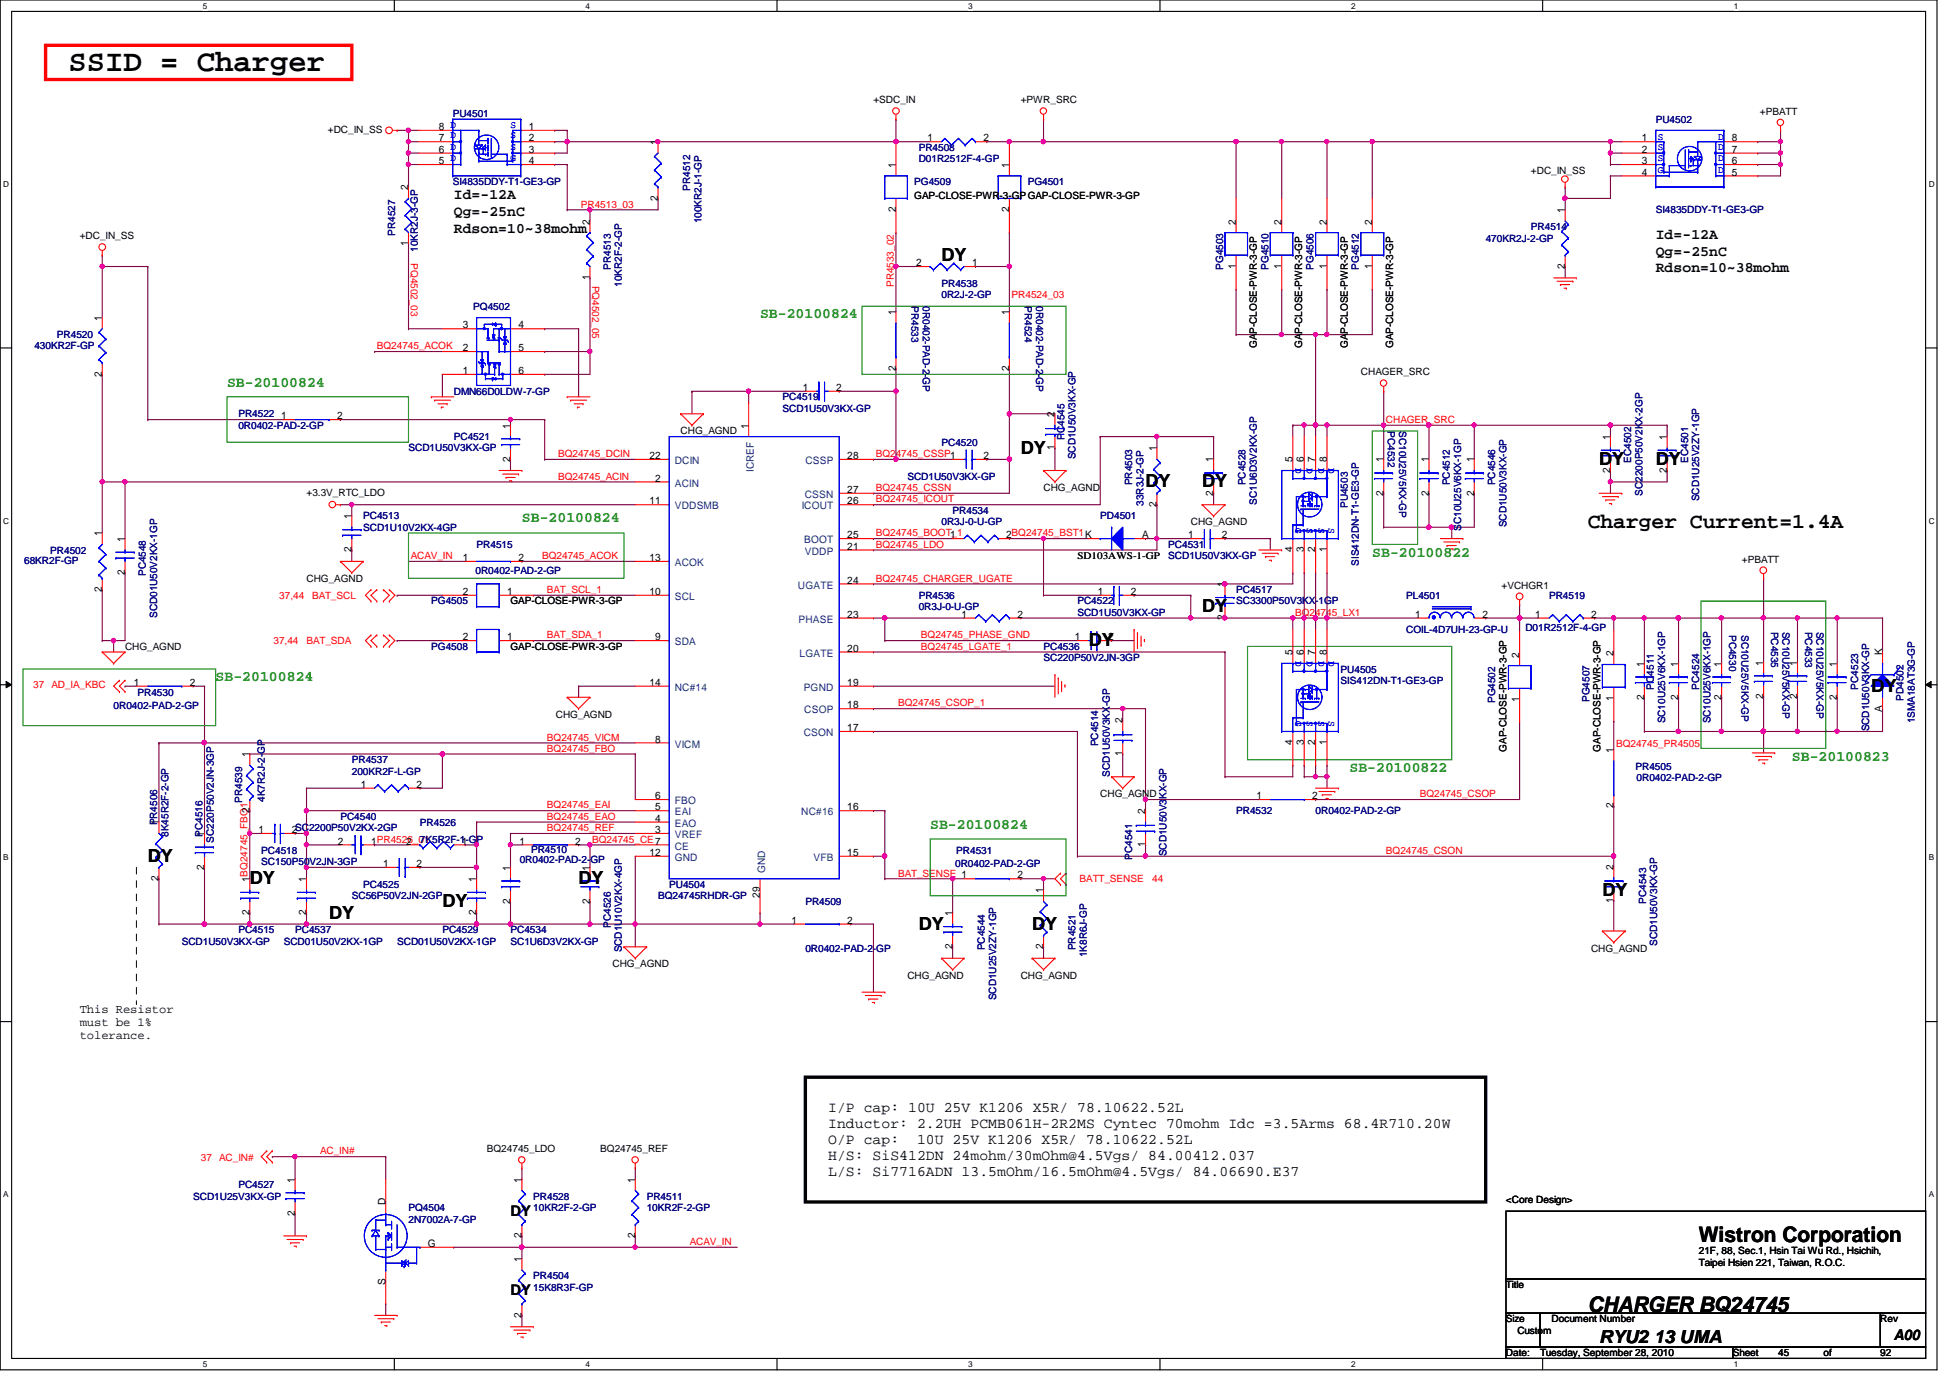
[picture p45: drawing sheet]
<svg xmlns="http://www.w3.org/2000/svg" width="297mm" height="210mm" viewBox="0 0 297 210" stroke-linecap="round" stroke-linejoin="round" font-family="sans-serif">
<defs><g id="words">
<text font-size="4.7" x="10.4" y="10.8">SSID = Charger</text>
<g font-size="3.3">
<text x="241.8" y="80.4">Charger Current=1.4A</text>
<text x="258.8" y="189.2">Wistron Corporation</text>
<text x="241.8" y="199.9">CHARGER BQ24745</text>
</g>
<g font-size="2.8">
<text x="143.4" y="39.7">DY</text>
<text x="155.5" y="69.1">DY</text>
<text x="243.6" y="70.8">DY</text>
<text x="252.2" y="70.8">DY</text>
<text x="174.5" y="74.3">DY</text>
<text x="183.1" y="74.3">DY</text>
<text x="183.1" y="93.3">DY</text>
<text x="165.9" y="98.5">DY</text>
<text x="285" y="105.4">DY</text>
<text x="22.5" y="131.3">DY</text>
<text x="38.1" y="134.7">DY</text>
<text x="88.1" y="134.7">DY</text>
<text x="244.1" y="136.4">DY</text>
<text x="50.1" y="139.9">DY</text>
<text x="67.4" y="138.2">DY</text>
<text x="140" y="141.6">DY</text>
<text x="157.2" y="141.6">DY</text>
<text x="243.6" y="204.6">RYU2 13 UMA</text>
</g>
<g font-size="2.2">
<text x="69.1" y="30.4">Id=-12A</text>
<text x="69.1" y="32.9">Qg=-25nC</text>
<text x="69.1" y="35.4">Rdson=10~38mohm</text>
<text x="252.2" y="36.4">Id=-12A</text>
<text x="252.2" y="38.9">Qg=-25nC</text>
<text x="252.2" y="41.5">Rdson=10~38mohm</text>
<text x="126.2" y="169.4">I/P cap: 10U 25V K1206 X5R/ 78.10622.52L</text>
<text x="126.2" y="171.8">Inductor: 2.2UH PCMB061H-2R2MS Cyntec 70mohm Idc =3.5Arms 68.4R710.20W</text>
<text x="126.2" y="174.3">O/P cap:</text>
<text x="126.2" y="176.7">H/S: SiS412DN 24mohm/30mOhm@4.5Vgs/ 84.00412.037</text>
<text x="126.2" y="179.2">L/S: Si7716ADN 13.5mOhm/16.5mOhm@4.5Vgs/ 84.06690.E37</text>
<text x="139.7" y="174.3">10U 25V K1206 X5R/ 78.10622.52L</text>
<text x="77.8" y="185.2">DY</text>
<text x="77.8" y="197.3">DY</text>
<text x="288.5" y="204.1">A00</text>
</g>
<g font-size="2.2" fill="#008000">
<text x="115.8" y="48.5">SB-20100824</text>
<text x="34.6" y="58.9">SB-20100824</text>
<text x="79.5" y="79.6">SB-20100824</text>
<text x="209" y="84.8">SB-20100822</text>
<text x="32.8" y="103.8">SB-20100824</text>
<text x="205.6" y="117.6">SB-20100822</text>
<text x="273" y="115.9">SB-20100823</text>
<text x="141.7" y="126.2">SB-20100824</text>
</g>
<g font-size="1.9">
<text x="12.1" y="154.3">This Resistor</text>
<text x="12.1" y="156.3">must be 1%</text>
<text x="12.1" y="158.3">tolerance.</text>
</g>
<g font-size="1.6">
<text x="66.8" y="23.3">6</text>
<text x="66.8" y="21.5">7</text>
<text x="66.8" y="19.8">8 D</text>
<text x="80.6" y="19.8">1</text>
<text x="80.6" y="21.5">2</text>
<text x="80.6" y="23.3">3</text>
<text x="100.2" y="22.1" transform="rotate(-90 100.2 22.1)">1</text>
<text x="141.3" y="21.5">1</text>
<text x="149.8" y="21.5">2</text>
<text x="250.1" y="21.5">1</text>
<text x="250.1" y="23.3">2</text>
<text x="263.8" y="23.3">7</text>
<text x="263.8" y="21.5">8</text>
<text x="62.2" y="29" transform="rotate(-90 62.2 29)">2</text>
<text x="66.8" y="25">5</text>
<text x="80.6" y="25">4</text>
<text x="136.4" y="25.6" transform="rotate(-90 136.4 25.6)">1</text>
<text x="153.7" y="25.6" transform="rotate(-90 153.7 25.6)">1</text>
<text x="250.1" y="25">3</text>
<text x="250.1" y="26.8">4</text>
<text x="263.8" y="26.8">5</text>
<text x="263.8" y="25">6</text>
<text x="89.8" y="34.2" transform="rotate(-90 89.8 34.2)">2</text>
<text x="100.2" y="30.6" transform="rotate(-90 100.2 30.6)">2</text>
<text x="136.4" y="32.3" transform="rotate(-90 136.4 32.3)">2</text>
<text x="153.7" y="32.3" transform="rotate(-90 153.7 32.3)">2</text>
<text x="188.3" y="34.2" transform="rotate(-90 188.3 34.2)">2</text>
<text x="195.2" y="34.2" transform="rotate(-90 195.2 34.2)">2</text>
<text x="202.1" y="34.2" transform="rotate(-90 202.1 34.2)">2</text>
<text x="209" y="34.2" transform="rotate(-90 209 34.2)">2</text>
<text x="238.4" y="32.5" transform="rotate(-90 238.4 32.5)">1</text>
<text x="62.2" y="37.5" transform="rotate(-90 62.2 37.5)">1</text>
<text x="139.6" y="40.6">2</text>
<text x="148.1" y="40.6">1</text>
<text x="188.3" y="40.9" transform="rotate(-90 188.3 40.9)">1</text>
<text x="195.2" y="40.9" transform="rotate(-90 195.2 40.9)">1</text>
<text x="202.1" y="40.9" transform="rotate(-90 202.1 40.9)">1</text>
<text x="209" y="40.9" transform="rotate(-90 209 40.9)">1</text>
<text x="238.4" y="40.9" transform="rotate(-90 238.4 40.9)">2</text>
<text x="89.8" y="42.7" transform="rotate(-90 89.8 42.7)">1</text>
<text x="15.5" y="48.9" transform="rotate(-90 15.5 48.9)">1</text>
<text x="70.5" y="53.5">2</text>
<text x="70.5" y="50">3</text>
<text x="79" y="50">4</text>
<text x="79" y="53.5">5</text>
<text x="136.4" y="48" transform="rotate(-90 136.4 48)">1</text>
<text x="153.7" y="48" transform="rotate(-90 153.7 48)">1</text>
<text x="15.5" y="57.4" transform="rotate(-90 15.5 57.4)">2</text>
<text x="70.5" y="57">1</text>
<text x="79" y="57">6</text>
<text x="122.3" y="59.6">1</text>
<text x="127.4" y="59.6">2</text>
<text x="136.4" y="56.5" transform="rotate(-90 136.4 56.5)">2</text>
<text x="153.7" y="56.5" transform="rotate(-90 153.7 56.5)">2</text>
<text x="42.8" y="63.9">1</text>
<text x="51.3" y="63.9">2</text>
<text x="77.7" y="65.3" transform="rotate(-90 77.7 65.3)">1</text>
<text x="114" y="65.3" transform="rotate(-90 114 65.3)">1</text>
<text x="160.7" y="63.5" transform="rotate(-90 160.7 63.5)">2</text>
<text x="77.7" y="70.3" transform="rotate(-90 77.7 70.3)">2</text>
<text x="98.9" y="69.9">22</text>
<text x="129.1" y="69.9">28</text>
<text x="149.8" y="69.9">2</text>
<text x="160.7" y="68.6" transform="rotate(-90 160.7 68.6)">1</text>
<text x="176.2" y="68.7" transform="rotate(-90 176.2 68.7)">1</text>
<text x="184.8" y="70.4" transform="rotate(-90 184.8 70.4)">1</text>
<text x="196.9" y="70.4" transform="rotate(-90 196.9 70.4)">5</text>
<text x="198.6" y="70.4" transform="rotate(-90 198.6 70.4)">6</text>
<text x="200.4" y="70.4" transform="rotate(-90 200.4 70.4)">7</text>
<text x="202.1" y="70.4" transform="rotate(-90 202.1 70.4)">8</text>
<text x="210.7" y="70.4" transform="rotate(-90 210.7 70.4)">1</text>
<text x="217.6" y="70.4" transform="rotate(-90 217.6 70.4)">1</text>
<text x="224.5" y="70.4" transform="rotate(-90 224.5 70.4)">1</text>
<text x="245.3" y="67" transform="rotate(-90 245.3 67)">1</text>
<text x="253.9" y="67" transform="rotate(-90 253.9 67)">1</text>
<text x="98.9" y="76.8">11</text>
<text x="99.8" y="73.4">2</text>
<text x="129.1" y="76.8">26</text>
<text x="129.1" y="75.1">27</text>
<text x="176.2" y="77.2" transform="rotate(-90 176.2 77.2)">2</text>
<text x="184.8" y="75.5" transform="rotate(-90 184.8 75.5)">2</text>
<text x="210.7" y="75.5" transform="rotate(-90 210.7 75.5)">2</text>
<text x="217.6" y="75.5" transform="rotate(-90 217.6 75.5)">2</text>
<text x="224.5" y="75.5" transform="rotate(-90 224.5 75.5)">2</text>
<text x="245.3" y="72.1" transform="rotate(-90 245.3 72.1)">2</text>
<text x="253.9" y="72.1" transform="rotate(-90 253.9 72.1)">2</text>
<text x="15.5" y="81.7" transform="rotate(-90 15.5 81.7)">1</text>
<text x="19" y="82.6" transform="rotate(-90 19 82.6)">1</text>
<text x="53.5" y="79.1" transform="rotate(-90 53.5 79.1)">1</text>
<text x="129.1" y="82">25</text>
<text x="129.1" y="83.7">21</text>
<text x="144.7" y="82">1</text>
<text x="153.3" y="82">2BQ24745_BST1K</text>
<text x="174" y="82">A</text>
<text x="181" y="82">1</text>
<text x="186.1" y="82">2</text>
<text x="19" y="87.6" transform="rotate(-90 19 87.6)">2</text>
<text x="53.5" y="84.1" transform="rotate(-90 53.5 84.1)">2</text>
<text x="70.5" y="85.5">1</text>
<text x="79" y="85.5">2</text>
<text x="98.9" y="85.5">13</text>
<text x="129.1" y="88.9">24</text>
<text x="186.6" y="89.5" transform="rotate(-90 186.6 89.5)">1</text>
<text x="196.9" y="84.1" transform="rotate(-90 196.9 84.1)">4</text>
<text x="198.6" y="84.1" transform="rotate(-90 198.6 84.1)">3</text>
<text x="200.4" y="84.1" transform="rotate(-90 200.4 84.1)">2</text>
<text x="202.1" y="84.1" transform="rotate(-90 202.1 84.1)">1</text>
<text x="15.5" y="90.2" transform="rotate(-90 15.5 90.2)">2</text>
<text x="70.5" y="90.6">2</text>
<text x="77.3" y="90.6">1</text>
<text x="98.9" y="90.6">10</text>
<text x="129.1" y="94.1">23</text>
<text x="146.5" y="94.1">1</text>
<text x="155" y="94.1">2</text>
<text x="167.2" y="90.6">1</text>
<text x="172.3" y="90.6">2</text>
<text x="186.6" y="94.5" transform="rotate(-90 186.6 94.5)">2</text>
<text x="215.6" y="94.1">1</text>
<text x="225.8" y="94.1">2</text>
<text x="233.8" y="94.1">1</text>
<text x="242.4" y="94.1">2</text>
<text x="70.5" y="97.5">2</text>
<text x="77.3" y="97.5">1</text>
<text x="99.8" y="97.5">9</text>
<text x="129.1" y="99.3">20</text>
<text x="163.7" y="97.5">1</text>
<text x="168.8" y="97.5">2</text>
<text x="196.9" y="99.8" transform="rotate(-90 196.9 99.8)">5</text>
<text x="198.6" y="99.8" transform="rotate(-90 198.6 99.8)">6</text>
<text x="200.4" y="99.8" transform="rotate(-90 200.4 99.8)">7</text>
<text x="202.1" y="99.8" transform="rotate(-90 202.1 99.8)">8</text>
<text x="231.4" y="100.2" transform="rotate(-90 231.4 100.2)">2</text>
<text x="245.8" y="100" transform="rotate(-90 245.8 100)">2</text>
<text x="250.4" y="101.6" transform="rotate(-90 250.4 101.6)">1</text>
<text x="255.6" y="101.6" transform="rotate(-90 255.6 101.6)">1</text>
<text x="262.2" y="101.6" transform="rotate(-90 262.2 101.6)">1</text>
<text x="268.6" y="101.4" transform="rotate(-90 268.6 101.4)">1</text>
<text x="273.8" y="101.4" transform="rotate(-90 273.8 101.4)">1</text>
<text x="279.8" y="101.6" transform="rotate(-90 279.8 101.6)">1</text>
<text x="286.7" y="99.8" transform="rotate(-90 286.7 99.8)">K</text>
<text x="20.4" y="104.5">1</text>
<text x="28.9" y="104.5">2</text>
<text x="98.9" y="104.5">14</text>
<text x="129.1" y="104.5">19</text>
<text x="129.1" y="107.9">18</text>
<text x="231.4" y="106.9" transform="rotate(-90 231.4 106.9)">1</text>
<text x="245.8" y="106.8" transform="rotate(-90 245.8 106.8)">1</text>
<text x="250.4" y="106.6" transform="rotate(-90 250.4 106.6)">2</text>
<text x="255.6" y="106.6" transform="rotate(-90 255.6 106.6)">2</text>
<text x="262.2" y="106.6" transform="rotate(-90 262.2 106.6)">2</text>
<text x="268.6" y="106.4" transform="rotate(-90 268.6 106.4)">2</text>
<text x="273.8" y="106.4" transform="rotate(-90 273.8 106.4)">2</text>
<text x="279.8" y="106.6" transform="rotate(-90 279.8 106.6)">2</text>
<text x="99.8" y="113.1">8</text>
<text x="129.1" y="111.4">17</text>
<text x="171" y="110.2" transform="rotate(-90 171 110.2)">2</text>
<text x="196.9" y="113.5" transform="rotate(-90 196.9 113.5)">4</text>
<text x="198.6" y="113.5" transform="rotate(-90 198.6 113.5)">3</text>
<text x="200.4" y="113.5" transform="rotate(-90 200.4 113.5)">2</text>
<text x="202.1" y="113.5" transform="rotate(-90 202.1 113.5)">1</text>
<text x="286.7" y="108.5" transform="rotate(-90 286.7 108.5)">A</text>
<text x="38" y="115.4" transform="rotate(-90 38 115.4)">1</text>
<text x="171" y="115.2" transform="rotate(-90 171 115.2)">1</text>
<text x="245.8" y="114.7" transform="rotate(-90 245.8 114.7)">1</text>
<text x="24.2" y="125.7" transform="rotate(-90 24.2 125.7)">1</text>
<text x="38" y="123.9" transform="rotate(-90 38 123.9)">2</text>
<text x="54.9" y="120">1</text>
<text x="63.5" y="120">2</text>
<text x="99.8" y="121.8">6</text>
<text x="99.8" y="123.4">5</text>
<text x="99.8" y="125.2">4</text>
<text x="129.1" y="123.4">16</text>
<text x="174.5" y="124" transform="rotate(-90 174.5 124)">2</text>
<text x="191.4" y="121.8">1</text>
<text x="199.9" y="121.8">2</text>
<text x="245.8" y="123.1" transform="rotate(-90 245.8 123.1)">2</text>
<text x="31.1" y="127.5" transform="rotate(-90 31.1 127.5)">1</text>
<text x="39.4" y="126.9">1</text>
<text x="44.4" y="126.9">2SC2200P50V2KX-2GP</text>
<text x="51.5" y="128.7">2</text>
<text x="56.6" y="128.7">1PR4526_01</text>
<text x="61.8" y="128.7">2</text>
<text x="70.4" y="128.7">1</text>
<text x="79.1" y="128.7">1</text>
<text x="87.6" y="128.7">2</text>
<text x="98.9" y="130.4">12</text>
<text x="99.8" y="126.9">3</text>
<text x="129.1" y="130.4">15</text>
<text x="174.5" y="129" transform="rotate(-90 174.5 129)">1</text>
<text x="24.2" y="134.2" transform="rotate(-90 24.2 134.2)">2</text>
<text x="31.1" y="132.5" transform="rotate(-90 31.1 132.5)">2</text>
<text x="38" y="134.4" transform="rotate(-90 38 134.4)">1BQ24745_FBO1</text>
<text x="46.6" y="134.4" transform="rotate(-90 46.6 134.4)">1</text>
<text x="58.4" y="132.1">1</text>
<text x="63.5" y="132.1">2</text>
<text x="72.6" y="134.4" transform="rotate(-90 72.6 134.4)">1</text>
<text x="77.7" y="137.7" transform="rotate(-90 77.7 137.7)">2</text>
<text x="77.7" y="132.6" transform="rotate(-90 77.7 132.6)">1</text>
<text x="89.8" y="137.7" transform="rotate(-90 89.8 137.7)">2</text>
<text x="89.8" y="132.6" transform="rotate(-90 89.8 132.6)">1</text>
<text x="115.7" y="136.8" transform="rotate(-90 115.7 136.8)">29</text>
<text x="155" y="133.8">2</text>
<text x="158.9" y="136.1" transform="rotate(-90 158.9 136.1)">1</text>
<text x="245.8" y="137.5" transform="rotate(-90 245.8 137.5)">1</text>
<text x="245.8" y="132.5" transform="rotate(-90 245.8 132.5)">2</text>
<text x="38" y="139.4" transform="rotate(-90 38 139.4)">2</text>
<text x="46.6" y="139.4" transform="rotate(-90 46.6 139.4)">2</text>
<text x="72.6" y="139.4" transform="rotate(-90 72.6 139.4)">2</text>
<text x="120.6" y="140.7">1</text>
<text x="129.1" y="140.7">2</text>
<text x="145.1" y="139.5" transform="rotate(-90 145.1 139.5)">1</text>
<text x="145.1" y="144.6" transform="rotate(-90 145.1 144.6)">2</text>
<text x="158.9" y="144.6" transform="rotate(-90 158.9 144.6)">2</text>
<text x="44.9" y="185.2" transform="rotate(-90 44.9 185.2)">2</text>
<text x="44.9" y="180.1" transform="rotate(-90 44.9 180.1)">1</text>
<text x="58.7" y="183.6" transform="rotate(-90 58.7 183.6)">D</text>
<text x="79.5" y="180.1" transform="rotate(-90 79.5 180.1)">1</text>
<text x="96.7" y="180.1" transform="rotate(-90 96.7 180.1)">1</text>
<text x="65.2" y="189.9">G</text>
<text x="79.5" y="188.6" transform="rotate(-90 79.5 188.6)">2</text>
<text x="96.7" y="188.6" transform="rotate(-90 96.7 188.6)">2</text>
<text x="58.7" y="195.7" transform="rotate(-90 58.7 195.7)">S</text>
<text x="79.5" y="192.2" transform="rotate(-90 79.5 192.2)">1</text>
<text x="79.5" y="200.7" transform="rotate(-90 79.5 200.7)">2</text>
</g>
<g font-size="1.6" fill="#004080">
<text x="102.8" y="70.7">DCIN</text>
<text x="114.8" y="71.9" transform="rotate(-90 114.8 71.9)">ICREF</text>
<text x="122.7" y="70.7">CSSP</text>
<text x="102.8" y="77.6">VDDSMB</text>
<text x="102.8" y="74.1">ACIN</text>
<text x="122.1" y="77.6">ICOUT</text>
<text x="122.6" y="75.9">CSSN</text>
<text x="122.5" y="82.8">BOOT</text>
<text x="102.8" y="86.2">ACOK</text>
<text x="121.5" y="89.7">UGATE</text>
<text x="122.6" y="84.5">VDDP</text>
<text x="102.8" y="91.4">SCL</text>
<text x="121.6" y="94.9">PHASE</text>
<text x="102.8" y="98.3">SDA</text>
<text x="121.8" y="100">LGATE</text>
<text x="102.8" y="105.2">NC#14</text>
<text x="122.4" y="105.2">PGND</text>
<text x="102.8" y="113.9">VICM</text>
<text x="122.4" y="112.1">CSON</text>
<text x="122.5" y="108.7">CSOP</text>
<text x="102.8" y="122.5">FBO</text>
<text x="102.8" y="124.2">EAI</text>
<text x="102.8" y="125.9">EAO</text>
<text x="122" y="124.2">NC#16</text>
<text x="102.8" y="129.4">CE</text>
<text x="102.8" y="131.1">GND</text>
<text x="102.8" y="127.7">VREF</text>
<text x="123.9" y="131.1">VFB</text>
<text x="116.5" y="133" transform="rotate(-90 116.5 133)">GND</text>
</g>
<g font-size="1.5" fill="#000080">
<text x="69" y="17.8">PU4501</text>
<text x="140" y="23">PR4508</text>
<text x="252.2" y="18.7">PU4502</text>
<text x="69" y="28.2">SI4835DDY-T1-GE3-GP</text>
<text x="105.1" y="29" transform="rotate(-90 105.1 29)">PR4512</text>
<text x="139.3" y="28.2">PG4509</text>
<text x="140" y="24.7">D01R2512F-4-GP</text>
<text x="156.5" y="28.2">PG4501</text>
<text x="60.2" y="35.9" transform="rotate(-90 60.2 35.9)">PR4527</text>
<text x="106.8" y="34" transform="rotate(-90 106.8 34)">100KR2J-1-GP</text>
<text x="233.2" y="35.1">PR4514</text>
<text x="252.2" y="32.5">SI4835DDY-T1-GE3-GP</text>
<text x="63.7" y="38.4" transform="rotate(-90 63.7 38.4)">10KR2J-3-GP</text>
<text x="93" y="41.1" transform="rotate(-90 93 41.1)">PR4513</text>
<text x="186.3" y="41.1" transform="rotate(-90 186.3 41.1)">PG4503</text>
<text x="193.2" y="41.1" transform="rotate(-90 193.2 41.1)">PG4510</text>
<text x="200.1" y="41.1" transform="rotate(-90 200.1 41.1)">PG4506</text>
<text x="207" y="41.1" transform="rotate(-90 207 41.1)">PG4512</text>
<text x="226.3" y="36.8">470KR2J-2-GP</text>
<text x="72.1" y="47.2">PQ4502</text>
<text x="94.7" y="43.7" transform="rotate(-90 94.7 43.7)">10KR2F-2-GP</text>
<text x="138.9" y="46.7" transform="rotate(90 138.9 46.7)">PR4533</text>
<text x="140.6" y="46.7" transform="rotate(90 140.6 46.7)">0R0402-PAD-2-GP</text>
<text x="143.4" y="43.7">PR4538</text>
<text x="143.4" y="45.5">0R2J-2-GP</text>
<text x="156.1" y="46.7" transform="rotate(90 156.1 46.7)">PR4524</text>
<text x="157.9" y="46.7" transform="rotate(90 157.9 46.7)">0R0402-PAD-2-GP</text>
<text x="5.2" y="53.2">430KR2F-GP</text>
<text x="8.7" y="51.5">PR4520</text>
<text x="36.3" y="63.6">PR4522</text>
<text x="36.3" y="65.3">0R0402-PAD-2-GP</text>
<text x="69.1" y="60.1">DMN66D0LDW-7-GP</text>
<text x="119.2" y="61">PC4519</text>
<text x="119.2" y="62.7">SCD1U50V3KX-GP</text>
<text x="211.4" y="65.7" transform="rotate(90 211.4 65.7)">PC4532</text>
<text x="213.1" y="65.7" transform="rotate(90 213.1 65.7)">SC10U25V5KX-GP</text>
<text x="62.2" y="68.7">SCD1U50V3KX-GP</text>
<text x="69.1" y="67.1">PC4521</text>
<text x="143.4" y="67.9">PC4520</text>
<text x="162.1" y="67" transform="rotate(-90 162.1 67)">PC4545</text>
<text x="163.8" y="70" transform="rotate(-90 163.8 70)">SCD1U50V3KX-GP</text>
<text x="248.5" y="70.5" transform="rotate(-90 248.5 70.5)">EC4502</text>
<text x="257.1" y="70.5" transform="rotate(-90 257.1 70.5)">EC4501</text>
<text x="138.2" y="73.1">SCD1U50V3KX-GP</text>
<text x="172.5" y="73.9" transform="rotate(-90 172.5 73.9)">PR4503</text>
<text x="174.2" y="77" transform="rotate(-90 174.2 77)">33R3J-2-GP</text>
<text x="189.7" y="73.9" transform="rotate(-90 189.7 73.9)">PC4528</text>
<text x="191.5" y="76.9" transform="rotate(-90 191.5 76.9)">SC1U6D3V2KX-GP</text>
<text x="205.3" y="77.4" transform="rotate(-90 205.3 77.4)">PU4503</text>
<text x="220.8" y="73.9" transform="rotate(-90 220.8 73.9)">PC4512</text>
<text x="227.8" y="73.9" transform="rotate(-90 227.8 73.9)">PC4546</text>
<text x="250.2" y="75.5" transform="rotate(-90 250.2 75.5)">SC2200P50V2KX-2GP</text>
<text x="258.8" y="76.4" transform="rotate(-90 258.8 76.4)">SCD1U25V2ZY-1GP</text>
<text x="55.3" y="79.1">PC4513</text>
<text x="55.3" y="80.9">SCD1U10V2KX-4GP</text>
<text x="72.6" y="83.4">PR4515</text>
<text x="143.4" y="80">0R3J-0-U-GP</text>
<text x="145.1" y="78.3">PR4534</text>
<text x="167.6" y="79.1">PD4501</text>
<text x="178" y="83.4">PC4531</text>
<text x="222.6" y="80.9" transform="rotate(-90 222.6 80.9)">SC10U25V6KX-1GP</text>
<text x="229.5" y="80.3" transform="rotate(-90 229.5 80.3)">SCD1U50V3KX-GP</text>
<text x="3.7" y="85.9">68KR2F-GP</text>
<text x="7.7" y="84.3">PR4502</text>
<text x="22.2" y="87.8" transform="rotate(-90 22.2 87.8)">PC4548</text>
<text x="72.4" y="87.4">0R0402-PAD-2-GP</text>
<text x="178" y="85.2">SCD1U50V3KX-GP</text>
<text x="207" y="86.2" transform="rotate(-90 207 86.2)">SIS412DN-T1-GE3-GP</text>
<text x="24" y="94.1" transform="rotate(-90 24 94.1)">SCD01U50V2KX-1GP</text>
<text x="65.7" y="92.1">PG4505</text>
<text x="140" y="91.2">PR4536</text>
<text x="140" y="93">0R3J-0-U-GP</text>
<text x="164.1" y="92.1">PC4522</text>
<text x="164.1" y="93.8">SCD1U50V3KX-GP</text>
<text x="188.3" y="90.3">PC4517</text>
<text x="188.3" y="92.1">SC3300P50V3KX-1GP</text>
<text x="214.2" y="91.2">PL4501</text>
<text x="236" y="91.2">PR4519</text>
<text x="65.7" y="99">PG4508</text>
<text x="159" y="99">PC4536</text>
<text x="159" y="100.7">SC220P50V2JN-3GP</text>
<text x="214.2" y="96.4">COIL-4D7UH-23-GP-U</text>
<text x="232.4" y="96.1">D01R2512F-4-GP</text>
<text x="263.4" y="96.7" transform="rotate(90 263.4 96.7)">PC4530</text>
<text x="265.3" y="96.7" transform="rotate(90 265.3 96.7)">SC10U25V5KX-GP</text>
<text x="269.8" y="96.2" transform="rotate(90 269.8 96.2)">PC4535</text>
<text x="271.5" y="96.2" transform="rotate(90 271.5 96.2)">SC10U25V5KX-GP</text>
<text x="275" y="96.2" transform="rotate(90 275 96.2)">PC4533</text>
<text x="276.7" y="96.2" transform="rotate(90 276.7 96.2)">SC10U25V5KX-GP</text>
<text x="17.3" y="108">0R0402-PAD-2-GP</text>
<text x="21" y="106.1">PR4530</text>
<text x="204.2" y="102.4">PU4505</text>
<text x="204.2" y="104.2">SIS412DN-T1-GE3-GP</text>
<text x="227.8" y="107.1" transform="rotate(-90 227.8 107.1)">PG4502</text>
<text x="242.1" y="106.9" transform="rotate(-90 242.1 106.9)">PG4507</text>
<text x="251.9" y="105" transform="rotate(-90 251.9 105)">PC4511</text>
<text x="258.8" y="105" transform="rotate(-90 258.8 105)">PC4524</text>
<text x="283" y="105" transform="rotate(-90 283 105)">PC4523</text>
<text x="289.9" y="106.8" transform="rotate(-90 289.9 106.8)">PD4502</text>
<text x="167.3" y="113.7" transform="rotate(-90 167.3 113.7)">PC4514</text>
<text x="253.7" y="110.2" transform="rotate(-90 253.7 110.2)">SC10U25V6KX-1GP</text>
<text x="260.6" y="110.2" transform="rotate(-90 260.6 110.2)">SC10U25V6KX-1GP</text>
<text x="284.7" y="111.4" transform="rotate(-90 284.7 111.4)">SCD1U50V3KX-GP</text>
<text x="291.7" y="110.2" transform="rotate(-90 291.7 110.2)">1SMA18AT3G-GP</text>
<text x="53.6" y="116.2">PR4537</text>
<text x="53.6" y="118">200KR2F-L-GP</text>
<text x="169" y="118.3" transform="rotate(-90 169 118.3)">SCD1U50V3KX-GP</text>
<text x="249.1" y="117.3">PR4505</text>
<text x="249.3" y="119">0R0402-PAD-2-GP</text>
<text x="24" y="125.7" transform="rotate(-90 24 125.7)">PR4506</text>
<text x="36.9" y="122.3" transform="rotate(-90 36.9 122.3)">PR4539</text>
<text x="40.3" y="122.1" transform="rotate(-90 40.3 122.1)">4K7R2J-2-GP</text>
<text x="51.9" y="124.9">PC4540</text>
<text x="64" y="125.8">PR4526</text>
<text x="188.3" y="124">PR4532</text>
<text x="200.4" y="124">0R0402-PAD-2-GP</text>
<text x="25.7" y="127.5" transform="rotate(-90 25.7 127.5)">8K45R2F-2-GP</text>
<text x="30.9" y="127.5" transform="rotate(-90 30.9 127.5)">PC4516</text>
<text x="32.6" y="128.4" transform="rotate(-90 32.6 128.4)">SC220P50V2JN-3GP</text>
<text x="39.8" y="130.1">PC4518</text>
<text x="39.8" y="131.8">SC150P50V2JN-3GP</text>
<text x="64" y="128.4">7K5R2F-1-GP</text>
<text x="79.2" y="131.4">0R0402-PAD-2-GP</text>
<text x="80.9" y="129.9">PR4510</text>
<text x="145.5" y="132">0R0402-PAD-2-GP</text>
<text x="145.7" y="130.1">PR4531</text>
<text x="172.5" y="130.9" transform="rotate(-90 172.5 130.9)">PC4541</text>
<text x="177.7" y="130.4" transform="rotate(-90 177.7 130.4)">SCD1U50V3KX-GP</text>
<text x="53.6" y="137">SC56P50V2JN-2GP</text>
<text x="55.3" y="135.3">PC4525</text>
<text x="100.2" y="137">BQ24745RHDR-GP</text>
<text x="101.9" y="135.3">PU4504</text>
<text x="122.7" y="137.8">PR4509</text>
<text x="250.7" y="137.7" transform="rotate(-90 250.7 137.7)">PC4543</text>
<text x="27.7" y="143.9">SCD1U50V3KX-GP</text>
<text x="36.3" y="142.2">PC4515</text>
<text x="43.2" y="143.9">SCD01U50V2KX-1GP</text>
<text x="45" y="142.2">PC4537</text>
<text x="60.5" y="143.9">SCD01U50V2KX-1GP</text>
<text x="67.4" y="142.2">PC4529</text>
<text x="77.8" y="142.2">PC4534</text>
<text x="77.8" y="143.9">SC1U6D3V2KX-GP</text>
<text x="93" y="141.3" transform="rotate(-90 93 141.3)">PC4526</text>
<text x="94.7" y="145.1" transform="rotate(-90 94.7 145.1)">SCD1U10V2KX-4GP</text>
<text x="122.7" y="144.9">0R0402-PAD-2-GP</text>
<text x="150" y="144.7" transform="rotate(-90 150 144.7)">PC4544</text>
<text x="163.8" y="144.7" transform="rotate(-90 163.8 144.7)">PR4521</text>
<text x="165.6" y="145.8" transform="rotate(-90 165.6 145.8)">1K8R6J-GP</text>
<text x="252.4" y="144.1" transform="rotate(-90 252.4 144.1)">SCD1U50V3KX-GP</text>
<text x="151.8" y="152.4" transform="rotate(-90 151.8 152.4)">SCD1U25V2ZY-1GP</text>
<text x="29.4" y="182.8">SCD1U25V3KX-GP</text>
<text x="36.3" y="181">PC4527</text>
<text x="62.2" y="184.5">PQ4504</text>
<text x="81.2" y="182.8">PR4528</text>
<text x="81.2" y="184.5">10KR2F-2-GP</text>
<text x="98.5" y="182.8">PR4511</text>
<text x="98.5" y="184.5">10KR2F-2-GP</text>
<text x="62.2" y="186.2">2N7002A-7-GP</text>
<text x="81.2" y="194.9">PR4504</text>
<text x="81.2" y="196.6">15K8R3F-GP</text>
</g>
<g font-size="1.5">
<text x="133.1" y="15.7">+SDC_IN</text>
<text x="155.5" y="15.7">+PWR_SRC</text>
<text x="268.1" y="17.5">+PBATT</text>
<text x="50" y="20.2">+DC_IN_SS</text>
<text x="233.2" y="26.5">+DC_IN_SS</text>
<text x="139.3" y="30.3">GAP-CLOSE-PWR-3-GPGAP-CLOSE-PWR-3-GP</text>
<text x="12.1" y="36.4">+DC_IN_SS</text>
<text x="191.5" y="53" transform="rotate(-90 191.5 53)">GAP-CLOSE-PWR-3-GP</text>
<text x="198.4" y="53" transform="rotate(-90 198.4 53)">GAP-CLOSE-PWR-3-GP</text>
<text x="205.3" y="53" transform="rotate(-90 205.3 53)">GAP-CLOSE-PWR-3-GP</text>
<text x="212.2" y="53" transform="rotate(-90 212.2 53)">GAP-CLOSE-PWR-3-GP</text>
<text x="207.3" y="57.2">CHAGER_SRC</text>
<text x="103.7" y="66.2">CHG_AGND</text>
<text x="46.7" y="75.5">+3.3V_RTC_LDO</text>
<text x="159" y="74.8">CHG_AGND</text>
<text x="181.4" y="80">CHG_AGND</text>
<text x="46.7" y="88.6">CHG_AGND</text>
<text x="164.1" y="85.1">SD103AWS-1-GP</text>
<text x="228.7" y="89.7">+VCHGR1</text>
<text x="265.3" y="85.7">+PBATT</text>
<text x="77.8" y="92.1">GAP-CLOSE-PWR-3-GP</text>
<text x="19" y="99">CHG_AGND</text>
<text x="77.8" y="99">GAP-CLOSE-PWR-3-GP</text>
<text x="84.7" y="109.3">CHG_AGND</text>
<text x="229.5" y="114.5" transform="rotate(-90 229.5 114.5)">GAP-CLOSE-PWR-3-GP</text>
<text x="243.8" y="114.5" transform="rotate(-90 243.8 114.5)">GAP-CLOSE-PWR-3-GP</text>
<text x="167.6" y="121.5">CHG_AGND</text>
<text x="93.3" y="147.4">CHG_AGND</text>
<text x="138.2" y="149.1">CHG_AGND</text>
<text x="155.5" y="149.1">CHG_AGND</text>
<text x="242.4" y="144.9">CHG_AGND</text>
<text x="74.2" y="175.5">BQ24745_LDO</text>
<text x="91.4" y="175.5">BQ24745_REF</text>
<text x="229.4" y="183.3">&lt;Core Design&gt;</text>
<text x="258.8" y="191.1">21F, 88, Sec.1, Hsin Tai Wu Rd., Hsichih,</text>
<text x="229.4" y="196.2">Title</text>
<text x="258.8" y="192.8">Taipei Hsien 221, Taiwan, R.O.C.</text>
<text x="229.4" y="201.4">Size</text>
<text x="231.1" y="203.2">Custom</text>
<text x="236.3" y="201.4">Document Number</text>
<text x="286.4" y="201.4">Rev</text>
<text x="229.4" y="206.6">Date:</text>
<text x="234.6" y="206.6">Tuesday, September 28, 2010</text>
<text x="263.9" y="206.6">Sheet</text>
<text x="270.9" y="206.6">45</text>
<text x="277.8" y="206.6">of</text>
<text x="286.4" y="206.6">92</text>
</g>
<g font-size="1.5" fill="#00f">
<text x="68.6" y="22.8">D</text>
<text x="68.6" y="21.1">D</text>
<text x="68.6" y="19.6">D</text>
<text x="77.8" y="19.6">S</text>
<text x="77.8" y="21.1">S</text>
<text x="77.8" y="22.8">S</text>
<text x="252.6" y="21.3">S</text>
<text x="252.6" y="22.8">S</text>
<text x="261.7" y="22.8">D</text>
<text x="261.7" y="21.3">D</text>
<text x="68.6" y="24.6">D</text>
<text x="77.8" y="24.6">G</text>
<text x="252.6" y="24.6">S</text>
<text x="252.6" y="26.3">G</text>
<text x="261.7" y="26.3">D</text>
<text x="261.7" y="24.6">D</text>
<text x="197.4" y="71.3" transform="rotate(90 197.4 71.3)">D</text>
<text x="199.1" y="71.3" transform="rotate(90 199.1 71.3)">D</text>
<text x="200.8" y="71.3" transform="rotate(90 200.8 71.3)">D</text>
<text x="202.4" y="71.3" transform="rotate(90 202.4 71.3)">D</text>
<text x="197.4" y="80.5" transform="rotate(90 197.4 80.5)">G</text>
<text x="199.1" y="80.5" transform="rotate(90 199.1 80.5)">S</text>
<text x="200.8" y="80.5" transform="rotate(90 200.8 80.5)">S</text>
<text x="202.4" y="80.5" transform="rotate(90 202.4 80.5)">S</text>
<text x="197.4" y="100.7" transform="rotate(90 197.4 100.7)">D</text>
<text x="199.1" y="100.7" transform="rotate(90 199.1 100.7)">D</text>
<text x="200.8" y="100.7" transform="rotate(90 200.8 100.7)">D</text>
<text x="202.4" y="100.7" transform="rotate(90 202.4 100.7)">D</text>
<text x="197.4" y="109.9" transform="rotate(90 197.4 109.9)">G</text>
<text x="199.1" y="109.9" transform="rotate(90 199.1 109.9)">S</text>
<text x="200.8" y="109.9" transform="rotate(90 200.8 109.9)">S</text>
<text x="202.4" y="109.9" transform="rotate(90 202.4 109.9)">S</text>
</g>
<g font-size="1.5" fill="#f00">
<text x="88.5" y="31.6">PR4513_03</text>
<text x="62.6" y="40.1" transform="rotate(90 62.6 40.1)">PQ4502_03</text>
<text x="90.2" y="43.5" transform="rotate(90 90.2 43.5)">PQ4502_05</text>
<text x="136.1" y="43.7" transform="rotate(-90 136.1 43.7)">PR4533_02</text>
<text x="154.1" y="45.4">PR4524_03</text>
<text x="57.4" y="53.2">BQ24745_ACOK</text>
<text x="211.1" y="64.4">CHAGER_SRC</text>
<text x="85" y="69.6">BQ24745_DCIN</text>
<text x="133.4" y="69.6">BQ24745_CSSP1</text>
<text x="85" y="73.1">BQ24745_ACIN</text>
<text x="133.4" y="74.8">BQ24745_CSSN</text>
<text x="133.4" y="76.5">BQ24745_ICOUT</text>
<text x="133.4" y="83.4">BQ24745_LDO</text>
<text x="133.4" y="81.7">BQ24745_BOOT_1</text>
<text x="62.6" y="85.2">ACAV_IN</text>
<text x="82.6" y="85.2">BQ24745_ACOK</text>
<text x="133.4" y="88.6">BQ24745_CHARGER_UGATE</text>
<text x="42.5" y="91.2">37,44</text>
<text x="47.5" y="91.2">BAT_SCL</text>
<text x="83.3" y="90.3">BAT_SCL_1</text>
<text x="197.3" y="93.8">BQ24745_LX1</text>
<text x="41.7" y="98.1">37,44</text>
<text x="46.7" y="98.1">BAT_SDA</text>
<text x="83.3" y="97.2">BAT_SDA_1</text>
<text x="140.3" y="97.2">BQ24745_PHASE_GND</text>
<text x="140.3" y="99">BQ24745_LGATE_1</text>
<text x="5.1" y="104.9">37 AD_IA_KBC</text>
<text x="136.8" y="107.6">BQ24745_CSOP_1</text>
<text x="83.3" y="112.8">BQ24745_VICM</text>
<text x="246.2" y="113.8">BQ24745_PR4505</text>
<text x="83.3" y="114.5">BQ24745_FBO</text>
<text x="83.3" y="123.1">BQ24745_EAI</text>
<text x="83.3" y="124.9">BQ24745_EAO</text>
<text x="216.3" y="121.5">BQ24745_CSOP</text>
<text x="83.3" y="126.6">BQ24745_REF</text>
<text x="90.2" y="128.4">BQ24745_CE7</text>
<text x="211.1" y="130.1">BQ24745_CSON</text>
<text x="136.8" y="133.5">BAT_SENSE 1</text>
<text x="164.5" y="134.4">BATT_SENSE</text>
<text x="175.5" y="134.4">44</text>
<text x="30.6" y="176.9">37</text>
<text x="33.4" y="176.9">AC_IN#</text>
<text x="48.8" y="175.9">AC_IN#</text>
<text x="105.1" y="189.7">ACAV_IN</text>
</g>
<g font-size="1.3">
<text x="30.9" y="1.4">5</text>
<text x="89.2" y="1.4">4</text>
<text x="147.5" y="1.4">3</text>
<text x="205.8" y="1.4">2</text>
<text x="264.1" y="1.4">1</text>
<text x=".5" y="28.5">D</text>
<text x="293.8" y="28.5">D</text>
<text x=".5" y="79.8">C</text>
<text x="293.8" y="79.8">C</text>
<text x=".5" y="131.1">B</text>
<text x="293.8" y="131.1">B</text>
<text x=".5" y="182.4">A</text>
<text x="293.8" y="182.4">A</text>
<text x="30.9" y="208.3">5</text>
<text x="89.2" y="208.3">4</text>
<text x="147.5" y="208.3">3</text>
<text x="205.8" y="208.3">2</text>
<text x="264.1" y="208.3">1</text>
</g>
</g></defs>
<path d="M0 0h295.1v208.7h-295.1zM1.8 1.7h291.5v205.2h-291.5z" fill="none" stroke="#000" stroke-width=".17"/>
<g fill="#fff">
<path d="M30.9 .2h.7v1.4h-.7z"/>
<path d="M30.9 207.1h.7v1.4h-.7z"/>
</g>
<path d="M60.1 0v1.7M60.1 206.9v1.8" fill="none" stroke="#000" stroke-width=".17"/>
<g fill="#fff">
<path d="M89.2 .2h.7v1.4h-.7z"/>
<path d="M89.2 207.1h.7v1.4h-.7z"/>
</g>
<path d="M118.4 0v1.7M118.4 206.9v1.8" fill="none" stroke="#000" stroke-width=".17"/>
<g fill="#fff">
<path d="M147.5 .2h.7v1.4h-.7z"/>
<path d="M147.5 207.1h.7v1.4h-.7z"/>
</g>
<path d="M176.7 0v1.7M176.7 206.9v1.8" fill="none" stroke="#000" stroke-width=".17"/>
<g fill="#fff">
<path d="M205.8 .2h.7v1.4h-.7z"/>
<path d="M205.8 207.1h.7v1.4h-.7z"/>
</g>
<path d="M235 0v1.7M235 206.9v1.8" fill="none" stroke="#000" stroke-width=".17"/>
<g fill="#fff">
<path d="M264.1 .2h.7v1.4h-.7z"/>
<path d="M264.1 207.1h.7v1.4h-.7z"/>
<path d="M.5 27.3h.9v1.4h-.9z"/>
<path d="M293.8 27.3h.9v1.4h-.9z"/>
<path d="M.5 78.6h.9v1.4h-.9z"/>
<path d="M293.8 78.6h.9v1.4h-.9z"/>
</g>
<path d="M0 53h1.8M293.3 53h1.8" fill="none" stroke="#000" stroke-width=".17"/>
<g fill="#fff">
<path d="M.5 129.9h.8v1.4h-.8z"/>
<path d="M293.8 129.9h.8v1.4h-.8z"/>
</g>
<path d="M0 104.3h1.8M293.3 104.3h1.8" fill="none" stroke="#000" stroke-width=".17"/>
<path d="M.9 103.8l.9 .5-.9 .5zM293.3 104.3l.9-.5v1z" fill="#000"/>
<path d="M.9 103.8l.9 .5-.9 .5zM293.3 104.3l.9-.5v1z" fill="none" stroke="#000" stroke-width=".15"/>
<g fill="#fff">
<path d="M.5 181.2h.8v1.4h-.8z"/>
<path d="M293.8 181.2h.8v1.4h-.8z"/>
</g>
<path d="M0 155.6h1.8M293.3 155.6h1.8" fill="none" stroke="#000" stroke-width=".17"/>
<path d="M210.8 75.1h.1M210.8 75.1v5.2M268.6 94.1h.1M268.6 94.1h5.2M186.6 118.3h.1M186.6 118.3h10.3" fill="none" stroke="#800040" stroke-width=".17"/>
<circle cx="273.8" cy="94.1" r=".32" fill="#f0f"/>
<circle cx="273.8" cy="94.1" r=".32" fill="none" stroke="#f0f" stroke-width=".17"/>
<path d="M134.8 97.6h.1M134.8 94.1h.1M134.8 97.6h29.3M134.8 94.1v3.5M202.1 118.3h.1M202.1 118.3v1.8M96.8 140.8h.1M96.8 140.8h19" fill="none" stroke="#800040" stroke-width=".17"/>
<circle cx="202.1" cy="118.3" r=".32" fill="#f0f"/>
<circle cx="202.1" cy="118.3" r=".32" fill="none" stroke="#f0f" stroke-width=".17"/>
<g fill="none" stroke="#800040" stroke-width=".17">
<path d="M133.1 99.3h.1M133.1 83.8h.1M133.1 99.3h53.5M133.1 83.8h43.1M153.8 82h.1M153.8 82h5.2M159 82h.1M159 90.7h.1M159 82v8.7M159 90.7h8.6M169.3 97.6h.1M169.3 97.6h3.5"/>
<path d="M262.3 106.2h.1M262.3 106.2v5.2M115.8 139.1h.1M115.8 139.1v1.7M133.1 123.5h.1M133.1 130.4h.1M133.1 123.5h1.7M133.1 130.4h1.7M89.9 140.8h.1M89.9 140.8h6.9M45 176.2h.1M45 176.2v3.4"/>
<path d="M45 184.8h.1M45 184.8v3.5"/>
</g>
<circle cx="44.9" cy="176.2" r=".32" fill="#f0f"/>
<circle cx="44.9" cy="176.2" r=".32" fill="none" stroke="#f0f" stroke-width=".17"/>
<g fill="none" stroke="#800040" stroke-width=".17">
<path d="M105.4 59.6h.1M105.4 59.6h8.6M136.5 70h.1M136.5 70h8.6M88.1 104.5h.1M88.1 104.5v1.7M145.1 133.9h.1M145.1 133.9h1.8M41.5 176.2h.1M41.5 176.2h17.3M45 176.2h.1M58.8 176.2h.1"/>
<path d="M58.8 176.2v3.4"/>
</g>
<circle cx="145.1" cy="133.8" r=".33" fill="#f0f"/>
<circle cx="145.1" cy="133.8" r=".33" fill="none" stroke="#f0f" stroke-width=".17"/>
<path d="M155.5 94.1h.1M172.8 90.7h.1M172.8 90.7h8.6M181.4 90.7h.1M181.4 90.7v3.4h-25.9M134.8 130.4h.1M134.8 130.4v3.5" fill="none" stroke="#800040" stroke-width=".17"/>
<circle cx="134.7" cy="130.4" r=".34" fill="#f0f"/>
<circle cx="134.7" cy="130.4" r=".34" fill="none" stroke="#f0f" stroke-width=".17"/>
<path d="M231.5 92.1h.1M231.5 92.1v2" fill="none" stroke="#800040" stroke-width=".17"/>
<circle cx="231.5" cy="94.1" r=".33" fill="#f0f"/>
<circle cx="231.5" cy="94.1" r=".33" fill="none" stroke="#f0f" stroke-width=".17"/>
<path d="M279.9 94.1h.1M279.9 94.1v6.9" fill="none" stroke="#800040" stroke-width=".17"/>
<circle cx="279.8" cy="94.1" r=".32" fill="#f0f"/>
<circle cx="279.8" cy="94.1" r=".32" fill="none" stroke="#f0f" stroke-width=".17"/>
<path d="M136.5 18.2h.1M136.5 18.2v3.4M181.4 94.1h.1M181.4 94.1h5.2" fill="none" stroke="#800040" stroke-width=".17"/>
<circle cx="181.4" cy="94.1" r=".32" fill="#f0f"/>
<circle cx="181.4" cy="94.1" r=".32" fill="none" stroke="#f0f" stroke-width=".17"/>
<path d="M153.8 63h.1M153.8 63v7M133.1 88.9h.1M133.1 88.9h53.5M164.1 111.4h.1M164.1 111.4v19" fill="none" stroke="#800040" stroke-width=".17"/>
<circle cx="153.7" cy="69.9" r=".34" fill="#f0f"/>
<circle cx="153.7" cy="69.9" r=".34" fill="none" stroke="#f0f" stroke-width=".17"/>
<circle cx="153.7" cy="63" r=".34" fill="#f0f"/>
<circle cx="153.7" cy="63" r=".34" fill="none" stroke="#f0f" stroke-width=".17"/>
<path d="M174.5 107.9h.1M174.5 107.9v13.9" fill="none" stroke="#800040" stroke-width=".17"/>
<circle cx="174.5" cy="121.7" r=".33" fill="#f0f"/>
<circle cx="174.5" cy="121.7" r=".33" fill="none" stroke="#f0f" stroke-width=".17"/>
<path d="M46.7 128.7h.1M46.7 128.7v3.4" fill="none" stroke="#800040" stroke-width=".17"/>
<circle cx="46.7" cy="132.1" r=".33" fill="#f0f"/>
<circle cx="46.7" cy="132.1" r=".33" fill="none" stroke="#f0f" stroke-width=".17"/>
<g fill="none" stroke="#800040" stroke-width=".17">
<path d="M195.2 21.6h.1M195.2 21.6h6.9M202.1 21.6h.1M202.1 21.6v8.6M209 21.6h.1M209 21.6v8.6M210.8 59.6h.1M210.8 59.6v5.2M133.1 75.1h.1M133.1 75.1h20.7M46.7 132.1h.1M46.7 132.1h12.1"/>
<path d="M88.1 128.7h.1M88.1 128.7h1.8"/>
</g>
<circle cx="195.2" cy="21.6" r=".33" fill="#f0f"/>
<circle cx="195.2" cy="21.6" r=".33" fill="none" stroke="#f0f" stroke-width=".17"/>
<path d="M188.3 21.6h.1M188.3 21.6h6.9M195.2 21.6h.1M195.2 21.6v8.6" fill="none" stroke="#800040" stroke-width=".17"/>
<circle cx="188.3" cy="21.6" r=".33" fill="#f0f"/>
<circle cx="188.3" cy="21.6" r=".33" fill="none" stroke="#f0f" stroke-width=".17"/>
<path d="M188.3 21.6h.1M188.3 21.6v8.6M202.1 21.6h.1M202.1 21.6h6.9" fill="none" stroke="#800040" stroke-width=".17"/>
<circle cx="202.1" cy="21.6" r=".32" fill="#f0f"/>
<circle cx="202.1" cy="21.6" r=".32" fill="none" stroke="#f0f" stroke-width=".17"/>
<path d="M62.2 23.3h.1M62.2 21.6h.1M62.2 23.3h1.6M62.2 21.6v1.7" fill="none" stroke="#800040" stroke-width=".17"/>
<circle cx="62.2" cy="21.6" r=".32" fill="#f0f"/>
<circle cx="62.2" cy="21.6" r=".32" fill="none" stroke="#f0f" stroke-width=".17"/>
<g fill="none" stroke="#800040" stroke-width=".17">
<path d="M62.2 19.9h.1M62.2 19.9h1.6M62.2 21.6h.1M62.2 21.6h1.6M15.6 40.6h.1M15.6 40.6h6.9M67.4 114.9h.1M67.4 114.9v5.2M133.1 107.9h.1M133.1 107.9h37.9M200.4 116.6h.1M200.4 116.6v1.7"/>
<path d="M46.7 123.5h.1M46.7 123.5v3.5"/>
</g>
<circle cx="46.7" cy="126.9" r=".32" fill="#f0f"/>
<circle cx="46.7" cy="126.9" r=".32" fill="none" stroke="#f0f" stroke-width=".17"/>
<g fill="none" stroke="#800040" stroke-width=".17">
<path d="M62.2 19.9h.1M62.2 19.9v1.7M62.2 25.1h.1M62.2 25.1h1.6M84.5 23.3h.1M84.5 23.3h1.9M77.8 63.9h.1M77.8 63.9h5.2M133.1 70h.1M133.1 70h3.4M224.6 64.8h.1M224.6 64.8v5.2"/>
<path d="M286.8 94.1h.1M286.8 94.1v5.2M171 114.9h.1M171 114.9v3.4M286.8 107.9h.1M286.8 107.9v3.5M38.1 123.5h.1M38.1 123.5v3.5"/>
</g>
<circle cx="77.7" cy="63.9" r=".32" fill="#f0f"/>
<circle cx="77.7" cy="63.9" r=".32" fill="none" stroke="#f0f" stroke-width=".17"/>
<path d="M83 63.9h.1M83 63.9v6.1M217.7 64.8h.1M217.7 64.8h6.9" fill="none" stroke="#800040" stroke-width=".17"/>
<circle cx="224.6" cy="64.7" r=".32" fill="#f0f"/>
<circle cx="224.6" cy="64.7" r=".32" fill="none" stroke="#f0f" stroke-width=".17"/>
<circle cx="217.6" cy="64.7" r=".32" fill="#f0f"/>
<circle cx="217.6" cy="64.7" r=".32" fill="none" stroke="#f0f" stroke-width=".17"/>
<g fill="none" stroke="#800040" stroke-width=".17">
<path d="M86.4 25.1h.1M86.4 25.1v6.9M89.9 32h.1M89.9 32v1.7M136.5 35.4h.1M136.5 35.4v5.2M153.8 35.4h.1M153.8 35.4v5.2M127.8 59.6h.1M136.5 56.1h.1M136.5 56.1v3.5h-8.7M188.3 44.1h.1"/>
<path d="M188.3 51h.1M188.3 44.1v6.9M188.3 51h6.9M200.4 51h.1M200.4 51h1.7M160.7 68.2h.1M160.7 68.2v3.5M196.9 64.8h.1M196.9 64.8v1.7M196.9 64.8h1.8M202.1 94.1h.1M202.1 94.1h13.8"/>
<path d="M210.8 80.3h.1M210.8 80.3h6.9M250.5 106.2h.1M250.5 111.4h.1M250.5 111.4h5.2M250.5 106.2v5.2M279.9 111.4h.1M279.9 111.4h6.9M57.1 128.7h.1M57.1 128.7h5.1M64 120.1h.1M64 120.1h3.4"/>
<path d="M134.8 133.9h.1M134.8 133.9h10.3M145.1 133.9h.1M145.1 133.9v5.2M145.1 144.2h.1M145.1 144.2v1.8"/>
</g>
<circle cx="200.4" cy="50.9" r=".32" fill="#f0f"/>
<circle cx="200.4" cy="50.9" r=".32" fill="none" stroke="#f0f" stroke-width=".17"/>
<path d="M86.4 32h.1M86.4 32h3.5M19 73.4h.1M19 73.4h77.8M174.5 128.7h.1M174.5 128.7v1.7" fill="none" stroke="#800040" stroke-width=".17"/>
<circle cx="19" cy="73.4" r=".32" fill="#f0f"/>
<circle cx="19" cy="73.4" r=".32" fill="none" stroke="#f0f" stroke-width=".17"/>
<path d="M46.7 123.5h.1M46.7 123.5h50.1" fill="none" stroke="#800040" stroke-width=".17"/>
<circle cx="46.7" cy="123.5" r=".33" fill="#f0f"/>
<circle cx="46.7" cy="123.5" r=".33" fill="none" stroke="#f0f" stroke-width=".17"/>
<path d="M255.7 111.4h.1M255.7 111.4h6.6" fill="none" stroke="#800040" stroke-width=".17"/>
<circle cx="255.7" cy="111.4" r=".33" fill="#f0f"/>
<circle cx="255.7" cy="111.4" r=".33" fill="none" stroke="#f0f" stroke-width=".17"/>
<path d="M15.6 57h.1M15.6 57v16.4M83 70h.1M83 70h13.8M38.1 114.9h.1M38.1 114.9h29.3" fill="none" stroke="#800040" stroke-width=".17"/>
<circle cx="15.6" cy="73.4" r=".33" fill="#f0f"/>
<circle cx="15.6" cy="73.4" r=".33" fill="none" stroke="#f0f" stroke-width=".17"/>
<path d="M15.6 73.4h.1M15.6 73.4h3.4M67.4 114.9h.1M67.4 114.9h29.4M46.7 120.1h.1M46.7 120.1v3.4M72.6 125.2h.1M72.6 125.2h24.2" fill="none" stroke="#800040" stroke-width=".17"/>
<circle cx="67.4" cy="114.8" r=".34" fill="#f0f"/>
<circle cx="67.4" cy="114.8" r=".34" fill="none" stroke="#f0f" stroke-width=".17"/>
<path d="M31.2 113.2h.1M31.2 113.2h65.6M38.1 127h.1M38.1 127v6.9" fill="none" stroke="#800040" stroke-width=".17"/>
<circle cx="38" cy="126.9" r=".32" fill="#f0f"/>
<circle cx="38" cy="126.9" r=".32" fill="none" stroke="#f0f" stroke-width=".17"/>
<path d="M15.6 40.6h.1M15.6 40.6v7.8M81.2 97.6h.1M81.2 97.6h15.6M134.8 123.5h.1M134.8 123.5v6.9M245.8 122.8h.1M245.8 122.8v7.6" fill="none" stroke="#800040" stroke-width=".17"/>
<circle cx="15.6" cy="40.6" r=".33" fill="#f0f"/>
<circle cx="15.6" cy="40.6" r=".33" fill="none" stroke="#f0f" stroke-width=".17"/>
<path d="M89.9 53.6h.1M89.9 53.6v3.4" fill="none" stroke="#800040" stroke-width=".17"/>
<circle cx="89.8" cy="53.5" r=".32" fill="#f0f"/>
<circle cx="89.8" cy="53.5" r=".32" fill="none" stroke="#f0f" stroke-width=".17"/>
<g fill="none" stroke="#800040" stroke-width=".17">
<path d="M62.2 37.1h.1M62.2 37.1v13M153.8 21.6h.1M153.8 21.6h5.2M57.1 53.6h.1M57.1 53.6h10.3M62.2 50.1h.1M62.2 50.1h5.2M67.4 57h.1M67.4 57v3.5M83 53.6h.1M83 57h.1"/>
<path d="M83 50.1h.1M83 57h6.9M83 50.1h5.1M88.1 50.1h.1M88.1 50.1v10.4M89.9 42.3h.1M89.9 42.3v11.3h-6.9"/>
</g>
<circle cx="158.9" cy="21.6" r=".32" fill="#f0f"/>
<circle cx="158.9" cy="21.6" r=".32" fill="none" stroke="#f0f" stroke-width=".17"/>
<circle cx="153.8" cy="21.6" r=".33" fill="#f0f"/>
<circle cx="153.8" cy="21.6" r=".33" fill="none" stroke="#f0f" stroke-width=".17"/>
<path d="M202.1 44.1h.1M202.1 51h.1M202.1 44.1v6.9M209 44.1h.1M209 44.1v6.9h-6.9M15.6 73.4h.1M15.6 73.4v7.8M22.5 63.9h.1M22.5 63.9h20.7" fill="none" stroke="#800040" stroke-width=".17"/>
<circle cx="202.1" cy="50.9" r=".32" fill="#f0f"/>
<circle cx="202.1" cy="50.9" r=".32" fill="none" stroke="#f0f" stroke-width=".17"/>
<g fill="none" stroke="#800040" stroke-width=".17">
<path d="M15.6 38.9h.1M15.6 38.9v1.7M22.5 40.6h.1M22.5 40.6v23.3M195.2 44.1h.1M195.2 51h.1M195.2 44.1v6.9M195.2 51h5.2M51.9 63.9h.1M51.9 63.9h25.9M150.3 70h.1M150.3 70h3.5"/>
<path d="M19 104.5h.1M19 104.5h1.8"/>
</g>
<circle cx="195.2" cy="50.9" r=".33" fill="#f0f"/>
<circle cx="195.2" cy="50.9" r=".33" fill="none" stroke="#f0f" stroke-width=".17"/>
<path d="M210.8 64.8h.1M210.8 64.8h6.9" fill="none" stroke="#800040" stroke-width=".17"/>
<circle cx="217.6" cy="64.7" r=".32" fill="#f0f"/>
<circle cx="217.6" cy="64.7" r=".32" fill="none" stroke="#f0f" stroke-width=".17"/>
<circle cx="210.7" cy="64.7" r=".32" fill="#f0f"/>
<circle cx="210.7" cy="64.7" r=".32" fill="none" stroke="#f0f" stroke-width=".17"/>
<path d="M200.4 51h.1M200.4 51v13.8" fill="none" stroke="#800040" stroke-width=".17"/>
<circle cx="200.4" cy="64.7" r=".32" fill="#f0f"/>
<circle cx="200.4" cy="64.7" r=".32" fill="none" stroke="#f0f" stroke-width=".17"/>
<path d="M200.4 94.1h.1M200.4 94.1h1.7M174.5 121.8h.1M174.5 121.8v1.7" fill="none" stroke="#800040" stroke-width=".17"/>
<circle cx="202.1" cy="94.1" r=".32" fill="#f0f"/>
<circle cx="202.1" cy="94.1" r=".32" fill="none" stroke="#f0f" stroke-width=".17"/>
<circle cx="200.4" cy="94.1" r=".32" fill="#f0f"/>
<circle cx="200.4" cy="94.1" r=".32" fill="none" stroke="#f0f" stroke-width=".17"/>
<path d="M159 133.9h.1M159 133.9h1.7" fill="none" stroke="#800040" stroke-width=".17"/>
<circle cx="158.9" cy="133.8" r=".32" fill="#f0f"/>
<circle cx="158.9" cy="133.8" r=".32" fill="none" stroke="#f0f" stroke-width=".17"/>
<path d="M198.7 94.1h.1M198.7 94.1h1.7" fill="none" stroke="#800040" stroke-width=".17"/>
<circle cx="200.4" cy="94.1" r=".32" fill="#f0f"/>
<circle cx="200.4" cy="94.1" r=".32" fill="none" stroke="#f0f" stroke-width=".17"/>
<circle cx="198.6" cy="94.1" r=".32" fill="#f0f"/>
<circle cx="198.6" cy="94.1" r=".32" fill="none" stroke="#f0f" stroke-width=".17"/>
<path d="M196.9 94.1h.1M196.9 94.1h1.8" fill="none" stroke="#800040" stroke-width=".17"/>
<circle cx="196.9" cy="94.1" r=".33" fill="#f0f"/>
<circle cx="196.9" cy="94.1" r=".33" fill="none" stroke="#f0f" stroke-width=".17"/>
<path d="M46.7 128.7h.1M46.7 128.7h5.2" fill="none" stroke="#800040" stroke-width=".17"/>
<circle cx="46.7" cy="128.7" r=".32" fill="#f0f"/>
<circle cx="46.7" cy="128.7" r=".32" fill="none" stroke="#f0f" stroke-width=".17"/>
<path d="M217.7 80.3h.1M217.7 80.3h3.4M46.7 127h.1M46.7 127v1.7" fill="none" stroke="#800040" stroke-width=".17"/>
<circle cx="217.6" cy="80.3" r=".33" fill="#f0f"/>
<circle cx="217.6" cy="80.3" r=".33" fill="none" stroke="#f0f" stroke-width=".17"/>
<path d="M136.5 40.6h.1M136.5 40.6v6.9M153.8 63h.1M153.8 63h6.9M164.1 130.4h.1M164.1 130.4h10.4" fill="none" stroke="#800040" stroke-width=".17"/>
<circle cx="136.5" cy="40.6" r=".33" fill="#f0f"/>
<circle cx="136.5" cy="40.6" r=".33" fill="none" stroke="#f0f" stroke-width=".17"/>
<path d="M136.5 59.6h.1M136.5 59.6v10.4M153.8 40.6h.1M153.8 40.6v6.9M77.8 70h.1M77.8 70v1.7" fill="none" stroke="#800040" stroke-width=".17"/>
<circle cx="136.5" cy="69.9" r=".34" fill="#f0f"/>
<circle cx="136.5" cy="69.9" r=".34" fill="none" stroke="#f0f" stroke-width=".17"/>
<circle cx="136.5" cy="59.6" r=".33" fill="#f0f"/>
<circle cx="136.5" cy="59.6" r=".33" fill="none" stroke="#f0f" stroke-width=".17"/>
<path d="M186.6 94.1h.1M186.6 94.1h10.3" fill="none" stroke="#800040" stroke-width=".17"/>
<circle cx="186.6" cy="94.1" r=".33" fill="#f0f"/>
<circle cx="186.6" cy="94.1" r=".33" fill="none" stroke="#f0f" stroke-width=".17"/>
<path d="M245.3 73.4h.1M245.3 71.7h.1M245.3 71.7v3.4M254 71.7h.1M254 71.7v1.7h-8.7M200.4 118.3h.1M200.4 118.3h1.7" fill="none" stroke="#800040" stroke-width=".17"/>
<circle cx="245.3" cy="73.4" r=".32" fill="#f0f"/>
<circle cx="245.3" cy="73.4" r=".32" fill="none" stroke="#f0f" stroke-width=".17"/>
<path d="M224.6 64.8h.1M224.6 64.8h20.7M245.3 64.8h.1M245.3 64.8v1.7" fill="none" stroke="#800040" stroke-width=".17"/>
<circle cx="245.3" cy="64.7" r=".32" fill="#f0f"/>
<circle cx="245.3" cy="64.7" r=".32" fill="none" stroke="#f0f" stroke-width=".17"/>
<path d="M245.3 64.8h.1M245.3 64.8h8.7M254 64.8h.1M254 64.8v1.7" fill="none" stroke="#800040" stroke-width=".17"/>
<circle cx="245.3" cy="64.7" r=".32" fill="#f0f"/>
<circle cx="245.3" cy="64.7" r=".32" fill="none" stroke="#f0f" stroke-width=".17"/>
<path d="M100.2 21.6h.1M100.2 21.6h36.3M15.6 97.6h.1M15.6 97.6h1.7M245.8 130.4h.1M245.8 130.4v1.6" fill="none" stroke="#800040" stroke-width=".17"/>
<circle cx="100.2" cy="21.6" r=".33" fill="#f0f"/>
<circle cx="100.2" cy="21.6" r=".33" fill="none" stroke="#f0f" stroke-width=".17"/>
<g fill="none" stroke="#800040" stroke-width=".17">
<path d="M84.5 19.9h.1M84.5 19.9h1.9M86.4 19.9h.1M86.4 19.9v3.4M84.5 21.6h.1M84.5 21.6h15.7M86.4 21.6h.1M100.2 30.2h.1M100.2 30.2v1.8M105.4 59.6h.1M105.4 59.6v3.4M153.8 56.1h.1"/>
<path d="M153.8 56.1v6.9M273.8 94.1h.1M273.8 94.1h6.1"/>
</g>
<circle cx="86.4" cy="21.6" r=".32" fill="#f0f"/>
<circle cx="86.4" cy="21.6" r=".32" fill="none" stroke="#f0f" stroke-width=".17"/>
<path d="M271.2 19.9h.1M271.2 19.9v3.4M245.3 26.8h.1M245.3 26.8h1.8M271.2 21.6h.1M46.7 120.1h.1M46.7 120.1h8.6" fill="none" stroke="#800040" stroke-width=".17"/>
<circle cx="271.2" cy="21.6" r=".32" fill="#f0f"/>
<circle cx="271.2" cy="21.6" r=".32" fill="none" stroke="#f0f" stroke-width=".17"/>
<path d="M267.8 26.8h.1M267.8 25.1h.1M267.8 26.8h3.4M267.8 25.1h3.4" fill="none" stroke="#800040" stroke-width=".17"/>
<circle cx="271.2" cy="25" r=".32" fill="#f0f"/>
<circle cx="271.2" cy="25" r=".32" fill="none" stroke="#f0f" stroke-width=".17"/>
<path d="M267.8 23.3h.1M267.8 23.3h3.4M271.2 25.1h.1M271.2 23.3h.1M271.2 23.3v3.5" fill="none" stroke="#800040" stroke-width=".17"/>
<circle cx="271.2" cy="23.3" r=".32" fill="#f0f"/>
<circle cx="271.2" cy="23.3" r=".32" fill="none" stroke="#f0f" stroke-width=".17"/>
<path d="M245.3 23.3h.1M245.3 23.3h1.8M267.8 21.6h.1M267.8 21.6h3.4" fill="none" stroke="#800040" stroke-width=".17"/>
<circle cx="245.3" cy="23.3" r=".32" fill="#f0f"/>
<circle cx="245.3" cy="23.3" r=".32" fill="none" stroke="#f0f" stroke-width=".17"/>
<path d="M209 21.6h.1M209 21.6h36.3M245.3 21.6h.1M245.3 21.6v1.7" fill="none" stroke="#800040" stroke-width=".17"/>
<circle cx="245.3" cy="21.6" r=".32" fill="#f0f"/>
<circle cx="245.3" cy="21.6" r=".32" fill="none" stroke="#f0f" stroke-width=".17"/>
<circle cx="209" cy="21.6" r=".32" fill="#f0f"/>
<circle cx="209" cy="21.6" r=".32" fill="none" stroke="#f0f" stroke-width=".17"/>
<path d="M238.4 28.5h.1M238.4 30.2h.1M238.4 28.5v3.5M238.4 30.2h6.9M245.3 21.6h.1M245.3 21.6h1.8M238.4 40.6h.1M238.4 40.6v1.7" fill="none" stroke="#800040" stroke-width=".17"/>
<circle cx="238.4" cy="30.2" r=".33" fill="#f0f"/>
<circle cx="238.4" cy="30.2" r=".33" fill="none" stroke="#f0f" stroke-width=".17"/>
<g fill="none" stroke="#800040" stroke-width=".17">
<path d="M62.2 25.1h.1M62.2 25.1v3.4M150.3 21.6h.1M150.3 21.6h3.5M245.3 26.8h.1M245.3 25.1h.1M245.3 23.3h.1M245.3 23.3v1.8M245.3 26.8v3.4M245.3 25.1h1.8M60.5 90.7h.1M60.5 90.7h6.9"/>
<path d="M81.2 90.7h.1M81.2 90.7h15.6M198.7 116.6h.1M198.7 116.6v1.7M202.1 116.6h.1M202.1 116.6v1.7M45 127h.1M45 127h1.7M245.8 137.2h.1M245.8 137.2v4.6M72.6 140.8h.1M72.6 140.8h5.2"/>
</g>
<circle cx="46.7" cy="126.9" r=".32" fill="#f0f"/>
<circle cx="46.7" cy="126.9" r=".32" fill="none" stroke="#f0f" stroke-width=".17"/>
<path d="M273.8 111.4h.1M273.8 111.4h6.1" fill="none" stroke="#800040" stroke-width=".17"/>
<circle cx="279.8" cy="111.4" r=".32" fill="#f0f"/>
<circle cx="279.8" cy="111.4" r=".32" fill="none" stroke="#f0f" stroke-width=".17"/>
<circle cx="273.8" cy="111.4" r=".32" fill="#f0f"/>
<circle cx="273.8" cy="111.4" r=".32" fill="none" stroke="#f0f" stroke-width=".17"/>
<path d="M159 18.2h.1M159 18.2v3.4M84.5 25.1h.1M84.5 25.1h1.9M114 59.6h.1M114 59.6h8.7M279.9 106.2h.1M279.9 106.2v5.2M155.5 133.9h.1M155.5 133.9h3.5M159 144.2h.1M159 144.2v1.8" fill="none" stroke="#800040" stroke-width=".17"/>
<circle cx="114" cy="59.6" r=".32" fill="#f0f"/>
<circle cx="114" cy="59.6" r=".32" fill="none" stroke="#f0f" stroke-width=".17"/>
<path d="M114 59.6h.1M114 59.6v1.7M250.5 94.1h.1M250.5 94.1v6.9" fill="none" stroke="#800040" stroke-width=".17"/>
<circle cx="250.5" cy="94.1" r=".32" fill="#f0f"/>
<circle cx="250.5" cy="94.1" r=".32" fill="none" stroke="#f0f" stroke-width=".17"/>
<path d="M245.8 94.1h.1M245.8 94.1h4.7" fill="none" stroke="#800040" stroke-width=".17"/>
<circle cx="245.8" cy="94.1" r=".32" fill="#f0f"/>
<circle cx="245.8" cy="94.1" r=".32" fill="none" stroke="#f0f" stroke-width=".17"/>
<path d="M221.1 80.3h.1M221.1 80.3v1.7M242.9 94.1h.1M242.9 94.1h2.9M38.1 127h.1M38.1 127h1.7M77.8 128.7h.1M77.8 128.7v3.4M77.8 128.7h1.7" fill="none" stroke="#800040" stroke-width=".17"/>
<circle cx="77.7" cy="128.7" r=".32" fill="#f0f"/>
<circle cx="77.7" cy="128.7" r=".32" fill="none" stroke="#f0f" stroke-width=".17"/>
<path d="M159 21.6h.1M159 21.6h29.3" fill="none" stroke="#800040" stroke-width=".17"/>
<circle cx="158.9" cy="21.6" r=".32" fill="#f0f"/>
<circle cx="158.9" cy="21.6" r=".32" fill="none" stroke="#f0f" stroke-width=".17"/>
<path d="M262.3 94.1h.1M262.3 94.1v6.9M159 133.9h.1M159 133.9v1.7" fill="none" stroke="#800040" stroke-width=".17"/>
<circle cx="262.2" cy="94.1" r=".33" fill="#f0f"/>
<circle cx="262.2" cy="94.1" r=".33" fill="none" stroke="#f0f" stroke-width=".17"/>
<path d="M268.6 88.1h.1M268.6 88.1v6" fill="none" stroke="#800040" stroke-width=".17"/>
<circle cx="268.6" cy="94.1" r=".33" fill="#f0f"/>
<circle cx="268.6" cy="94.1" r=".33" fill="none" stroke="#f0f" stroke-width=".17"/>
<path d="M153.8 70h.1M153.8 70v5.1M72.6 128.7h.1M72.6 128.7v3.4" fill="none" stroke="#800040" stroke-width=".17"/>
<circle cx="72.6" cy="128.7" r=".32" fill="#f0f"/>
<circle cx="72.6" cy="128.7" r=".32" fill="none" stroke="#f0f" stroke-width=".17"/>
<path d="M231.5 94.1h.1M231.5 94.1v2.1M64 132.1h.1M64 132.1h8.6" fill="none" stroke="#800040" stroke-width=".17"/>
<circle cx="72.6" cy="132.1" r=".33" fill="#f0f"/>
<circle cx="72.6" cy="132.1" r=".33" fill="none" stroke="#f0f" stroke-width=".17"/>
<path d="M148.6 40.6h.1M148.6 40.6h5.2M202.1 64.8h.1M202.1 64.8h8.7M60.5 97.6h.1M60.5 97.6h6.9M133.1 111.4h.1M133.1 111.4h31M231.5 110h.1M231.5 110v11.8M174.5 121.8h.1M174.5 121.8h17.3" fill="none" stroke="#800040" stroke-width=".17"/>
<circle cx="153.8" cy="40.6" r=".33" fill="#f0f"/>
<circle cx="153.8" cy="40.6" r=".33" fill="none" stroke="#f0f" stroke-width=".17"/>
<path d="M60.5 19.9h.1M60.5 19.9h1.7" fill="none" stroke="#800040" stroke-width=".17"/>
<circle cx="62.2" cy="19.8" r=".33" fill="#f0f"/>
<circle cx="62.2" cy="19.8" r=".33" fill="none" stroke="#f0f" stroke-width=".17"/>
<path d="M255.7 94.1h.1M255.7 94.1h6.6M96.8 114.9h.1M96.8 114.9v6.9M70.9 128.7h.1M72.6 125.2h.1M72.6 125.2v3.5h-1.7" fill="none" stroke="#800040" stroke-width=".17"/>
<circle cx="255.7" cy="94.1" r=".33" fill="#f0f"/>
<circle cx="255.7" cy="94.1" r=".33" fill="none" stroke="#f0f" stroke-width=".17"/>
<path d="M29.4 104.5h.1M29.4 104.5h1.8M31.2 104.5h.1M31.2 104.5v8.7" fill="none" stroke="#800040" stroke-width=".17"/>
<circle cx="31.1" cy="113.1" r=".34" fill="#f0f"/>
<circle cx="31.1" cy="113.1" r=".34" fill="none" stroke="#f0f" stroke-width=".17"/>
<path d="M62.2 23.3h.1M62.2 23.3v1.8M136.5 40.6h.1M136.5 40.6h3.5M62.2 85.5h.1M62.2 85.5h8.7M279.9 94.1h.1M279.9 94.1h6.9M46.7 132.1h.1M46.7 132.1v1.8" fill="none" stroke="#800040" stroke-width=".17"/>
<circle cx="62.2" cy="25" r=".32" fill="#f0f"/>
<circle cx="62.2" cy="25" r=".32" fill="none" stroke="#f0f" stroke-width=".17"/>
<circle cx="62.2" cy="23.3" r=".32" fill="#f0f"/>
<circle cx="62.2" cy="23.3" r=".32" fill="none" stroke="#f0f" stroke-width=".17"/>
<path d="M89.9 32h.1M89.9 32h10.3" fill="none" stroke="#800040" stroke-width=".17"/>
<circle cx="89.8" cy="31.9" r=".32" fill="#f0f"/>
<circle cx="89.8" cy="31.9" r=".32" fill="none" stroke="#f0f" stroke-width=".17"/>
<path d="M224.6 75.1h.1M224.6 75.1v5.2M174.5 130.4h.1M174.5 130.4h71.3M200.4 121.8h.1M200.4 121.8h31.1" fill="none" stroke="#800040" stroke-width=".17"/>
<circle cx="245.8" cy="130.4" r=".33" fill="#f0f"/>
<circle cx="245.8" cy="130.4" r=".33" fill="none" stroke="#f0f" stroke-width=".17"/>
<circle cx="174.5" cy="130.4" r=".33" fill="#f0f"/>
<circle cx="174.5" cy="130.4" r=".33" fill="none" stroke="#f0f" stroke-width=".17"/>
<path d="M200.4 64.8h.1M200.4 64.8v1.7M202.1 64.8h.1M202.1 64.8v1.7M196.9 87.2h.1M196.9 87.2v1.7M226.3 94.1h.1M226.3 94.1h5.2M133.1 140.8h.1M133.1 140.8v10.3" fill="none" stroke="#800040" stroke-width=".17"/>
<circle cx="200.4" cy="64.7" r=".32" fill="#f0f"/>
<circle cx="200.4" cy="64.7" r=".32" fill="none" stroke="#f0f" stroke-width=".17"/>
<path d="M200.4 64.8h.1M200.4 64.8h1.7" fill="none" stroke="#800040" stroke-width=".17"/>
<circle cx="202.1" cy="64.7" r=".32" fill="#f0f"/>
<circle cx="202.1" cy="64.7" r=".32" fill="none" stroke="#f0f" stroke-width=".17"/>
<path d="M198.7 64.8h.1M198.7 64.8v1.7M89.9 137.3h.1M89.9 137.3v3.5M96.8 140.8h.1M96.8 140.8v3.4" fill="none" stroke="#800040" stroke-width=".17"/>
<circle cx="96.7" cy="140.8" r=".33" fill="#f0f"/>
<circle cx="96.7" cy="140.8" r=".33" fill="none" stroke="#f0f" stroke-width=".17"/>
<path d="M89.9 128.7h.1M89.9 128.7h6.9M89.9 128.7v3.4" fill="none" stroke="#800040" stroke-width=".17"/>
<circle cx="89.8" cy="128.7" r=".32" fill="#f0f"/>
<circle cx="89.8" cy="128.7" r=".32" fill="none" stroke="#f0f" stroke-width=".17"/>
<path d="M255.7 94.1h.1M255.7 94.1v6.9M273.8 94.1h.1M273.8 94.1v6.8M133.1 104.5h.1M133.1 104.5h27.6M171 107.9h.1M171 107.9v1.8M77.8 127h.1M77.8 127v1.7" fill="none" stroke="#800040" stroke-width=".17"/>
<circle cx="171" cy="107.9" r=".33" fill="#f0f"/>
<circle cx="171" cy="107.9" r=".33" fill="none" stroke="#f0f" stroke-width=".17"/>
<path d="M79.5 85.5h.1M79.5 85.5h17.3M268.6 111.4h.1M268.6 111.4v3.3" fill="none" stroke="#800040" stroke-width=".17"/>
<circle cx="268.6" cy="111.4" r=".33" fill="#f0f"/>
<circle cx="268.6" cy="111.4" r=".33" fill="none" stroke="#f0f" stroke-width=".17"/>
<path d="M268.6 111.4h.1M273.8 106h.1M273.8 106v5.4h-5.2" fill="none" stroke="#800040" stroke-width=".17"/>
<circle cx="268.6" cy="111.4" r=".33" fill="#f0f"/>
<circle cx="268.6" cy="111.4" r=".33" fill="none" stroke="#f0f" stroke-width=".17"/>
<path d="M19 73.4h.1M19 73.4v8.6M19 87.2h.1M19 87.2v10.4M134.8 94.1h.1M134.8 94.1h12.1M174.5 82h.1M174.5 82h1.7M171 107.9h.1M171 107.9h3.5M255.7 106.2h.1M255.7 106.2v5.2" fill="none" stroke="#800040" stroke-width=".17"/>
<circle cx="134.8" cy="94.1" r=".33" fill="#f0f"/>
<circle cx="134.8" cy="94.1" r=".33" fill="none" stroke="#f0f" stroke-width=".17"/>
<path d="M231.5 94.1h.1M231.5 94.1h2.8" fill="none" stroke="#800040" stroke-width=".17"/>
<circle cx="231.5" cy="94.1" r=".33" fill="#f0f"/>
<circle cx="231.5" cy="94.1" r=".33" fill="none" stroke="#f0f" stroke-width=".17"/>
<g fill="none" stroke="#800040" stroke-width=".17">
<path d="M176.2 66.5h.1M176.2 66.5h8.7M184.9 66.5h.1M184.9 75.1h.1M184.9 66.5v3.5M184.9 75.1v1.8M210.8 64.8h.1M210.8 64.8v5.2M15.6 89.8h.1M15.6 89.8v7.8M17.3 97.6h.1M17.3 97.6h1.7"/>
<path d="M193.5 82h.1M193.5 82v1.8M38.1 139.1h.1M38.1 139.1v1.7M72.6 132.1h.1M72.6 132.1v1.8M77.8 140.8h.1M77.8 140.8h12.1"/>
</g>
<circle cx="89.8" cy="140.8" r=".33" fill="#f0f"/>
<circle cx="89.8" cy="140.8" r=".33" fill="none" stroke="#f0f" stroke-width=".17"/>
<circle cx="77.7" cy="140.8" r=".33" fill="#f0f"/>
<circle cx="77.7" cy="140.8" r=".33" fill="none" stroke="#f0f" stroke-width=".17"/>
<path d="M46.7 139.1h.1M46.7 139.1v1.7M46.7 140.8h.1M46.7 140.8h25.9" fill="none" stroke="#800040" stroke-width=".17"/>
<circle cx="72.6" cy="140.8" r=".33" fill="#f0f"/>
<circle cx="72.6" cy="140.8" r=".33" fill="none" stroke="#f0f" stroke-width=".17"/>
<circle cx="46.7" cy="140.8" r=".33" fill="#f0f"/>
<circle cx="46.7" cy="140.8" r=".33" fill="none" stroke="#f0f" stroke-width=".17"/>
<g fill="none" stroke="#800040" stroke-width=".17">
<path d="M133.1 76.9h.1M167.6 66.5h.1M167.6 66.5v10.4h-34.5M176.2 76.9h.1M176.2 76.9v5.1M217.7 64.8h.1M217.7 64.8v5.2M72.6 139.1h.1M72.6 139.1v1.7M77.8 137.3h.1M77.8 137.3v3.5M38.1 140.8h.1"/>
<path d="M38.1 140.8h8.6"/>
</g>
<circle cx="38" cy="140.8" r=".33" fill="#f0f"/>
<circle cx="38" cy="140.8" r=".33" fill="none" stroke="#f0f" stroke-width=".17"/>
<path d="M186.6 88.9h.1M186.6 88.9h10.3" fill="none" stroke="#800040" stroke-width=".17"/>
<circle cx="186.6" cy="88.9" r=".34" fill="#f0f"/>
<circle cx="186.6" cy="88.9" r=".34" fill="none" stroke="#f0f" stroke-width=".17"/>
<path d="M176.2 66.5h.1M176.2 66.5v1.7M217.7 75.1h.1M217.7 75.1v5.2M176.2 82h.1M176.2 82v1.8M176.2 82h5.2M31.2 113.2h.1M31.2 113.2v13.8M129.6 140.8h.1M129.6 140.8h3.5" fill="none" stroke="#800040" stroke-width=".17"/>
<circle cx="176.2" cy="82" r=".32" fill="#f0f"/>
<circle cx="176.2" cy="82" r=".32" fill="none" stroke="#f0f" stroke-width=".17"/>
<path d="M53.6 76.9h.1M53.6 76.9h43.2" fill="none" stroke="#800040" stroke-width=".17"/>
<circle cx="53.6" cy="76.9" r=".32" fill="#f0f"/>
<circle cx="53.6" cy="76.9" r=".32" fill="none" stroke="#f0f" stroke-width=".17"/>
<path d="M221.1 80.3h.1M221.1 80.3h3.5M88.1 104.5h.1M88.1 104.5h8.7" fill="none" stroke="#800040" stroke-width=".17"/>
<circle cx="221.1" cy="80.3" r=".34" fill="#f0f"/>
<circle cx="221.1" cy="80.3" r=".34" fill="none" stroke="#f0f" stroke-width=".17"/>
<path d="M245.8 94.1h.1M245.8 94.1v2M31.2 132.1h.1M31.2 132.1v8.7M31.2 140.8h.1M31.2 140.8h6.9" fill="none" stroke="#800040" stroke-width=".17"/>
<circle cx="31.1" cy="140.8" r=".34" fill="#f0f"/>
<circle cx="31.1" cy="140.8" r=".34" fill="none" stroke="#f0f" stroke-width=".17"/>
<path d="M51.9 76.9h.1M51.9 76.9h1.7M167.6 66.5h.1M167.6 66.5h8.6M186.6 82h.1M186.6 82h6.9M24.2 133.9h.1M24.2 133.9v6.9" fill="none" stroke="#800040" stroke-width=".17"/>
<circle cx="176.2" cy="66.5" r=".32" fill="#f0f"/>
<circle cx="176.2" cy="66.5" r=".32" fill="none" stroke="#f0f" stroke-width=".17"/>
<path d="M202.1 94.1h.1M202.1 94.1v1.8" fill="none" stroke="#800040" stroke-width=".17"/>
<circle cx="202.1" cy="94.1" r=".32" fill="#f0f"/>
<circle cx="202.1" cy="94.1" r=".32" fill="none" stroke="#f0f" stroke-width=".17"/>
<path d="M53.6 83.8h.1M53.6 83.8v1.7M133.1 82h.1M133.1 82h12M159 82h.1M159 82h6.9" fill="none" stroke="#800040" stroke-width=".17"/>
<circle cx="158.9" cy="82" r=".32" fill="#f0f"/>
<circle cx="158.9" cy="82" r=".32" fill="none" stroke="#f0f" stroke-width=".17"/>
<path d="M53.6 76.9h.1M53.6 76.9v1.7M198.7 94.1h.1M198.7 94.1v1.8M250.5 94.1h.1M250.5 94.1h5.2M24.2 113.2h.1M24.2 113.2h7M24.2 113.2v12" fill="none" stroke="#800040" stroke-width=".17"/>
<circle cx="255.7" cy="94.1" r=".33" fill="#f0f"/>
<circle cx="255.7" cy="94.1" r=".33" fill="none" stroke="#f0f" stroke-width=".17"/>
<path d="M136.5 21.6h.1M136.5 21.6h5.2M198.7 87.2h.1M198.7 87.2v6.9" fill="none" stroke="#800040" stroke-width=".17"/>
<circle cx="136.5" cy="21.6" r=".33" fill="#f0f"/>
<circle cx="136.5" cy="21.6" r=".33" fill="none" stroke="#f0f" stroke-width=".17"/>
<path d="M196.9 94.1h.1M196.9 94.1v1.8M200.4 94.1h.1M200.4 94.1v1.8" fill="none" stroke="#800040" stroke-width=".17"/>
<circle cx="200.4" cy="94.1" r=".32" fill="#f0f"/>
<circle cx="200.4" cy="94.1" r=".32" fill="none" stroke="#f0f" stroke-width=".17"/>
<path d="M115.8 140.8h.1M115.8 140.8h5.1" fill="none" stroke="#800040" stroke-width=".17"/>
<circle cx="115.7" cy="140.8" r=".33" fill="#f0f"/>
<circle cx="115.7" cy="140.8" r=".33" fill="none" stroke="#f0f" stroke-width=".17"/>
<path d="M133.1 94.1h.1M133.1 94.1h1.7M200.4 87.2h.1M200.4 87.2v6.9" fill="none" stroke="#800040" stroke-width=".17"/>
<circle cx="200.4" cy="94.1" r=".32" fill="#f0f"/>
<circle cx="200.4" cy="94.1" r=".32" fill="none" stroke="#f0f" stroke-width=".17"/>
<path d="M198.7 64.8h.1M198.7 64.8h1.7M24.2 140.8h.1M24.2 140.8h7" fill="none" stroke="#800040" stroke-width=".17"/>
<circle cx="198.6" cy="64.7" r=".32" fill="#f0f"/>
<circle cx="198.6" cy="64.7" r=".32" fill="none" stroke="#f0f" stroke-width=".17"/>
<path d="M198.7 118.3h.1M198.7 118.3h1.7" fill="none" stroke="#800040" stroke-width=".17"/>
<circle cx="200.4" cy="118.3" r=".32" fill="#f0f"/>
<circle cx="200.4" cy="118.3" r=".32" fill="none" stroke="#f0f" stroke-width=".17"/>
<path d="M17.3 97.6h.1M17.3 97.6v1.7M202.1 87.2h.1M202.1 87.2v6.9M96.8 130.4h.1M96.8 130.4v10.4" fill="none" stroke="#800040" stroke-width=".17"/>
<circle cx="17.3" cy="97.6" r=".33" fill="#f0f"/>
<circle cx="17.3" cy="97.6" r=".33" fill="none" stroke="#f0f" stroke-width=".17"/>
<g fill="none" stroke="#800040" stroke-width=".17">
<path d="M77.8 64.8h.1M77.8 63.9v.9M186.6 99.3h.1M186.6 99.3v19M196.9 116.6h.1M196.9 116.6v1.7M245.8 109.9h.1M245.8 109.9v4.3M77.8 127h.1M77.8 127h19M96.8 177.9h.1M96.8 177.9v1.7"/>
<path d="M58.8 198.6h.1M58.8 198.6v1.8M79.5 190h.1M96.8 188.3h.1M96.8 188.3v1.7h-17.3"/>
</g>
<circle cx="79.5" cy="190" r=".32" fill="#f0f"/>
<circle cx="79.5" cy="190" r=".32" fill="none" stroke="#f0f" stroke-width=".17"/>
<path d="M96.8 190h.1M96.8 190h15.5M79.5 200.4h.1M79.5 200.4v1.7" fill="none" stroke="#800040" stroke-width=".17"/>
<circle cx="96.7" cy="190" r=".32" fill="#f0f"/>
<circle cx="96.7" cy="190" r=".32" fill="none" stroke="#f0f" stroke-width=".17"/>
<path d="M79.5 190h.1M79.5 188.3h.1M79.5 188.3v3.4" fill="none" stroke="#800040" stroke-width=".17"/>
<circle cx="79.5" cy="190" r=".32" fill="#f0f"/>
<circle cx="79.5" cy="190" r=".32" fill="none" stroke="#f0f" stroke-width=".17"/>
<path d="M262.3 94.1h.1M262.3 94.1h6.3M268.6 94.1h.1M268.6 94.1v6.8M268.6 106h.1M268.6 106v5.4M79.5 179.6h.1M79.5 177.9v1.7M69.1 190h.1M69.1 190h10.4" fill="none" stroke="#800040" stroke-width=".17"/>
<circle cx="268.6" cy="111.4" r=".33" fill="#f0f"/>
<circle cx="268.6" cy="111.4" r=".33" fill="none" stroke="#f0f" stroke-width=".17"/>
<path d="M262.3 111.4h.1M262.3 111.4h6.3" fill="none" stroke="#800040" stroke-width=".17"/>
<circle cx="262.2" cy="111.4" r=".33" fill="#f0f"/>
<circle cx="262.2" cy="111.4" r=".33" fill="none" stroke="#f0f" stroke-width=".17"/>
<g fill="none" stroke="#f00" stroke-width=".17">
<path d="M59.8 19.9h.7M60.5 19.9h.1M63.8 19.9h5.2M79.3 19.9h5.2M136.5 18.2h.1M136.5 17.4v.8M159 18.2h.1M159 17.4v.8M271.2 19.9h.1M271.2 19.2v.7M15.6 38.9h.1M15.6 38.2v.7"/>
<path d="M63.8 21.6h5.2M63.8 23.3h5.2M63.8 25.1h5.2M79.3 21.6h5.2M79.3 23.3h5.2M79.3 25.1h5.2M238.4 28.5h.1M238.4 27.8v.7M247.1 21.6h5.1M247.1 23.3h5.1M247.1 25.1h5.1M247.1 26.8h5.1"/>
<path d="M262.6 21.6h5.2M262.6 23.3h5.2M262.6 25.1h5.2M262.6 26.8h5.2M15.6 48.4v1.7M15.6 55.3v1.7M136.5 47.5v1.7M136.5 54.4v1.7M153.8 47.5v1.7M153.8 54.4v1.7M210.8 59.6h.1M210.8 58.9v.7"/>
<path d="M236.7 42.3h3.4M237.2 42.8h2.4M237.7 43.3h.1M237.7 43.3h1.4M238.2 43.9h.4M238.6 43.9h.1M239.6 42.8h.1M240.1 42.3h.1M51.2 76.9h.7M51.9 76.9h.1M65.7 60.5h.1M65.7 60.5h3.4"/>
<path d="M66.2 61h.1M66.2 61h2.4M66.7 61.5h1.4M67.2 62h.1M67.2 62h.4M68.1 61.5h.1M76 71.7h3.5M76.6 72.2h2.4M77.1 72.7h.1M77.1 72.7h1.4M77.6 73.2h.3M77.9 73.2h.1"/>
<path d="M79 72.2h.1M79.5 71.7h.1M86.4 60.5h.1M86.4 60.5h3.5M86.9 61h.1M86.9 61h2.5M87.5 61.5h1.3M88 62h.1M88 62h.3M88.8 61.5h.1M103.7 63h.1M103.7 63h3.4"/>
<path d="M103.7 63l1.7 1.8M105.4 64.8h.1M107.1 63h.1M107.1 63l-1.7 1.8M159 71.7h.1M159 71.7h3.4M159 71.7l1.7 1.7M160.7 73.4h.1M162.4 71.7h.1M162.4 71.7l-1.7 1.7M183.1 76.9h.1M183.1 76.9h3.5"/>
<path d="M183.1 76.9l1.8 1.7M184.9 78.6h.1M186.6 76.9h.1M186.6 76.9l-1.7 1.7M243.6 75.1h3.5M244.1 75.6h2.4M244.6 76.2h.1M244.6 76.2h1.4M245.1 76.7h.4M245.5 76.7h.1M246.5 75.6h.1M247.1 75.1h.1"/>
<path d="M15.6 99.3h.1M15.6 99.3h3.4M15.6 99.3l1.7 1.7M19 99.3h.1M19 99.3l-1.7 1.7M51.9 85.5h.1M51.9 85.5h3.4M51.9 85.5l1.7 1.7M53.6 87.2h.1M55.3 85.5h.1M55.3 85.5l-1.7 1.7M56.5 91.6h.1"/>
<path d="M56.5 89.8h.1M56.5 98.5h.1M56.5 96.7h.1M56.5 89.8l-.8 .9 .8 .9M56.5 96.7l-.8 .9 .8 .9M57.4 91.6h.1M57.4 89.8h.1M57.4 98.5h.1M57.4 96.7h.1M57.4 89.8l-.9 .9 .9 .9M57.4 96.7l-.9 .9 .9 .9M58.4 89.8h.1"/>
<path d="M58.4 91.6h.1M58.4 96.7h.1M58.4 98.5h.1M58.4 89.8l.9 .9-.9 .9M58.4 96.7l.9 .9-.9 .9M59.3 91.6h.1M59.3 89.8h.1M59.3 98.5h.1M59.3 96.7h.1M59.3 89.8l.9 .9-.9 .9M59.3 96.7l.9 .9-.9 .9M165.9 82h1.7"/>
<path d="M172.8 95.9h.1M172.8 82h1.7M172.8 95.9v3.4M173.3 96.4h.1M173.3 96.4v2.4M173.8 98.3h.1M173.8 96.9v1.4M174.3 97.4h.1M174.3 97.4v.3M191.8 83.8h3.4M192.3 84.3h2.4M192.8 84.8h.1"/>
<path d="M192.8 84.8h1.4M193.3 85.3h.4M193.7 85.3h.1M194.7 84.3h.1M195.2 83.8h.1M219.4 82h3.4M219.9 82.5h2.4M220.4 83.1h.1M220.4 83.1h1.4M221 83.6h.3M221.3 83.6h.1M222.3 82.5h.1"/>
<path d="M222.8 82h.1M231.5 92.1h.1M231.5 91.4v.7M234.3 94.1h1.7M241.2 94.1h1.7M268.6 88.1h.1M268.6 87.4v.7M17.3 101h.1M18.2 105.4h.1M18.2 103.6h.1M18.2 103.6l-.9 .9 .9 .9M19 105.4h.1"/>
<path d="M19 103.6h.1M19 103.6l-.8 .9 .8 .9M38.1 114.9v1.7M86.4 106.2h.1M86.4 106.2h3.5M86.4 106.2l1.7 1.7M88.1 107.9h.1M89.9 106.2h.1M89.9 106.2l-1.8 1.7M160.7 102.8h.1M160.7 102.8v3.4M161.2 103.3h.1"/>
<path d="M161.2 103.3v2.4M161.7 105.2h.1M161.7 103.8v1.4M162.2 104.4h.1M162.2 104.4v.3M169.3 118.3h.1M169.3 118.3h3.5M169.3 118.3l1.7 1.8M172.8 118.3h.1M172.8 118.3l-1.8 1.8M266.9 114.7h3.4M267.4 115.2h2.4"/>
<path d="M267.9 115.7h.1M267.9 115.7h1.4M268.5 116.2h.3M268.8 116.2h.1M269.8 115.2h.1M270.3 114.7h.1M31.2 127v1.7M31.2 130.4v1.7M38.1 121.8v1.7M161.5 133h.1M161.5 134.7h.1M161.5 133l-.8 .9 .8 .8"/>
<path d="M162.4 134.7h.1M162.4 133h.1M162.4 133l-.9 .9 .9 .8M171 120.1h.1M191.8 121.8h1.7M198.7 121.8h1.7M200.4 120.1h3.5M200.9 120.6h2.4M201.4 121.1h.1M201.4 121.1h1.4M202 121.6h.3M202.3 121.6h.1"/>
<path d="M203.3 120.6h.1M203.9 120.1h.1M95 144.2h.1M95 144.2h3.5M95 144.2l1.8 1.8M96.8 146h.1M98.5 144.2h.1M98.5 144.2l-1.7 1.8M131.3 151.1h3.5M131.8 151.6h2.4M132.3 152.2h.1M132.3 152.2h1.4"/>
<path d="M132.9 152.7h.3M133.2 152.7h.1M134.2 151.6h.1M134.8 151.1h.1M143.4 146h.1M143.4 146h3.5M143.4 146l1.7 1.7M145.1 147.7h.1M146.9 146h.1M146.9 146l-1.8 1.7M157.2 146h.1M157.2 146h3.5"/>
<path d="M157.2 146l1.8 1.7M159 147.7h.1M160.7 146h.1M160.7 146l-1.7 1.7M244.1 141.8h.1M244.1 141.8h3.5M244.1 141.8l1.7 1.8M245.8 143.6h.1M247.6 141.8h.1M247.6 141.8l-1.8 1.8M40.6 175.3h.1M40.6 177h.1"/>
<path d="M40.6 175.3l-.8 .9 .8 .8M41.5 175.3h.1M41.5 177h.1M41.5 175.3l-.9 .9 .9 .8M79.5 177.9h.1M79.5 177.2v.7M79.5 179.6v1.8M96.8 177.9h.1M96.8 177.2v.7M43.2 188.3h3.5M43.7 188.8h2.5M44.3 189.3h.1"/>
<path d="M44.3 189.3h1.3M44.8 189.8h.3M45.1 189.8h.1M46.2 188.8h.1M46.7 188.3h.1M79.5 186.6v1.7M57.1 200.4h3.4M57.6 200.9h2.4M58.1 201.4h.1M58.1 201.4h1.4M58.6 201.9h.3M58.9 201.9h.1"/>
<path d="M60 200.9h.1M60.5 200.4h.1M77.8 202.1h3.4M78.3 202.6h2.4M78.8 203.1h.1M78.8 203.1h1.4M79.3 203.7h.4M79.7 203.7h.1M80.7 202.6h.1M81.2 202.1h.1"/>
<circle cx="59.3" cy="19.8" r=".51"/>
<circle cx="136.5" cy="16.9" r=".5"/>
<circle cx="158.9" cy="16.9" r=".49"/>
<circle cx="271.2" cy="18.6" r=".49"/>
<circle cx="15.6" cy="37.6" r=".51"/>
<circle cx="238.4" cy="27.3" r=".5"/>
<circle cx="210.8" cy="58.4" r=".49"/>
<circle cx="50.6" cy="76.9" r=".5"/>
<circle cx="231.5" cy="90.8" r=".51"/>
<circle cx="268.6" cy="86.9" r=".51"/>
<circle cx="79.5" cy="176.7" r=".49"/>
<circle cx="96.7" cy="176.7" r=".49"/>
</g>
<path d="M229.4 184.5h63.9v10.3h-63.9zM229.4 194.8h63.9v5.2h-63.9zM229.4 200h5.2v5.2h-5.2zM229.4 205.2h34.5v1.7h-34.5zM234.6 200h51.8v5.2h-51.8zM263.9 205.2h29.4v1.7h-29.4zM286.4 200h6.9v5.2h-6.9z" fill="none" stroke="#000" stroke-width=".17"/>
<path d="M6.9 6.9h46.7v5.2h-46.7z" fill="none" stroke="#f00" stroke-width=".51"/>
<path d="M20.8 132.1v20.8M20.8 152.9h.1" fill="none" stroke="#000" stroke-width=".15" stroke-dasharray="1 1 1 1 1 1 1 1"/>
<path d="M122.7 164.1h103.6v19h-103.6z" fill="none" stroke="#000" stroke-width=".51"/>
<path d="M131.3 46.7h31.1v10.3h-31.1zM34.6 60.5h27.6v6.9h-27.6zM209 65.7h6.9v17.2h-6.9zM62.2 81.2h32.8v6.9h-32.8zM190 98.5h31.1v17.2h-31.1zM259.1 91.6h19v22.4h-19zM3.5 101.9h29.3v8.6h-29.3zM141.7 127.8h20.7v8.6h-20.7z" fill="none" stroke="#008000" stroke-width=".17"/>
<g fill="none" stroke="#00f" stroke-width=".17">
<path d="M69 18.2h.1M69 19.9h3.9M69 18.2h10.3M69 18.2v8.6M70.2 19.9v5.2M72.9 19.9h.1M72.9 19.9v2.2M78.1 19.9h.1M78.1 19.9h1.2M78.1 19.9v4.7M79.3 19.9h.1M79.3 18.2h.1"/>
<path d="M79.3 18.2v8.6M252.2 19.9h.1M252.2 19.9h10.4M252.2 19.9v8.6M262.6 19.9h.1M262.6 19.9v8.6M69 25.1h.1M69 21.6h.1M69 26.8h.1M69 21.6h1.2M69 26.8h10.3M69 25.1h1.2"/>
<path d="M69 23.3h1.2M70 23.2h.3v.2h-.3zM70 21.5h.3v.2h-.3zM70.2 25.1h.1M70.2 23.3h.1M72.4 22.6h.1M72.4 22.1h.1M72.4 22.6h1M72.4 22.1l.5 .5M72.4 22.1h1M72.9 22.6h.1M72.9 23.2h.1"/>
<path d="M72.9 23.5h.1M72.9 24.6h.1M72.9 22.6v2M72.9 23.5h1.4M72.9 24.6h5.2M72.9 21.4h1.4M73.4 22.6h.1M73.4 22.1h.1M73.4 22.1l-.5 .5M73.6 22.5h.1M73.6 22.5l.4 .3M73.6 22.5v1"/>
<path d="M74 23.5h.1M74 22.8h.1M74 22.3h.1M74 22.1h.1M74 22.5h.1M74 22.1v.7M74 22.1l-.4 .4M74 22.5h.3M74.3 23.5h.1M74.3 23.2h.1M74.3 21.4h.1M74.3 21.1h.1"/>
<path d="M74.3 21.8h.1M74.3 22.8h.1M74.3 21.1v.7M74.3 22.1v.7M74.3 23.2v.6M74.8 23.8h.1M74.8 23.5h2.5M74.8 21.1v2.7M77.3 23.5h.1M77.3 25.1h.1M77.3 25.1h2M77.3 23.5v1.6"/>
<path d="M78 21.5h.2v.2h-.2zM78 23.2h.2v.2h-.2zM78.1 24.6h.1M78.1 21.6h.1M78.1 21.6h1.2M78.1 23.3h1.2M79.3 25.1h.1M79.3 23.3h.1M79.3 26.8h.1M252.2 21.6h.1M252.2 26.8h.1M252.2 25.1h.1"/>
<path d="M252.2 28.5h.1M252.2 21.6h1.2M252.2 26.8h2.1M252.2 25.1h1.2M252.2 23.3h1.2M252.2 28.5h10.4M253.3 23.2h.2v.2h-.2zM253.3 24.9h.2v.2h-.2zM253.4 26.2h.1M253.4 21.6h.1M253.4 23.3h.1M253.4 26.2h5.2"/>
<path d="M253.4 21.6v4.6M254.3 25.2h.1M254.3 26.8h.1M254.3 25.2h2.4M254.3 25.2v1.6M256.7 25.6h.1M256.7 22.8v2.8M257.2 25.2h.1M257.2 24.9h.1M257.2 23.2h.1M257.2 22.8h.1M257.2 23.5h.1"/>
<path d="M257.2 24.6h.1M257.2 25.2h1.4M257.2 22.8v.7M257.2 23.8v.8M257.2 24.9v.7M257.2 24.2h.4M257.2 23.2h1.4M257.6 25.2h.1M257.6 24.6h.1M257.6 24h.1M257.6 23.8h.1M257.6 24.2h.1"/>
<path d="M257.6 23.8v.8M257.6 23.8l.3 .4M257.9 24.2h.1M257.9 24.2l-.3 .4M257.9 24.2v1M258.1 24.3h.1M258.1 23.8h.1M258.1 24.3h1M258.1 23.8h1M258.1 23.8l.5 .5M258.6 24.3h.1M258.6 24.9h.1"/>
<path d="M258.6 25.2h.1M258.6 26.2h.1M258.6 21.6h.1M258.6 21.6v2.2M258.6 24.3v1.9M258.6 21.6h4M259.1 24.3h.1M259.1 23.8h.1M259.1 23.8l-.5 .5M261.2 24.9h.2v.2h-.2zM261.2 23.2h.2v.2h-.2zM261.4 26.8h.1"/>
<path d="M261.4 25.1h.1M261.4 21.6v5.2M261.4 26.8h1.2M261.4 25.1h1.2M261.4 23.3h1.2M262.6 26.8h.1M262.6 23.3h.1M262.6 28.5h.1M15.1 50.6h.1M15.1 52.7h.1M15.1 54.8h.1M15.1 50.6l1 1"/>
<path d="M15.1 52.7l1 1M15.1 54.8l.5 .5M15.6 55.3h.1M15.6 50.1l-.5 .5M16.1 51.6h.1M16.1 53.7h.1M16.1 51.6l-1 1.1M16.1 53.7l-1 1.1M136.5 54.4h.1M136.5 49.2v5.2M153.8 54.4h.1M153.8 49.2v5.2"/>
<path d="M236.5 93.6h.1M236.5 93.6l-.5 .5M236.5 93.6l1 1.1M237.5 94.7h.1M238.6 93.6h.1M238.6 93.6l-1.1 1.1M238.6 93.6l1 1.1M239.6 94.7h.1M240.7 93.6h.1M240.7 93.6l-1.1 1.1M240.7 93.6l.5 .5M241.2 94.1h.1"/>
<path d="M37.5 118.2h.1M37.5 118.2l1.1 1M38.1 116.6l.5 .5M38.6 117.1h.1M38.6 119.2h.1M38.6 117.1l-1.1 1.1M38.6 119.2l-1.1 1M29.8 129.9h.1M29.8 129h2.7M29.8 129.9h2.7M31.2 129h.1M31.2 129.9h.1"/>
<path d="M31.2 128.7v.3M31.2 129.9v.5M32.5 129h.1M37.5 120.2h.1M37.5 120.2l1.1 1M38.1 121.8h.1M38.6 121.2h.1M38.6 121.2l-.5 .6M193.5 121.8h5.2M198.7 121.8h.1M79 182.9h.1M79 185h.1"/>
<path d="M79 182.9l1 1M79 185l1 1M79.5 186.6h.1M79.5 181.4l.5 .5M80 181.9h.1M80 183.9h.1M80 186h.1M80 181.9l-1 1M80 183.9l-1 1.1M80 186l-.5 .6"/>
<circle cx="74.1" cy="22.4" r="1.87"/>
<circle cx="257.4" cy="24.2" r="1.87"/>
</g>
<path d="M171 80.3v3.5l-1.7-1.8z" fill="#00f"/>
<path d="M167.6 82h.1M167.6 82h1.7M169.3 80.3h.1M169.3 80.3v3.5M171 80.3v3.5l-1.7-1.8zM171 82h.1M171 82h1.8" fill="none" stroke="#00f" stroke-width=".17"/>
<path d="M171 80.3v3.5l-1.7-1.8z" fill="#00f"/>
<g fill="none" stroke="#00f" stroke-width=".17">
<path d="M152.1 30.2h.1M152.1 26.8h.1M152.1 26.8h3.4M152.1 30.2h3.4M152.1 26.8v3.4M155.5 26.8h.1M155.5 30.2h.1M155.5 26.8v3.4M146.9 70h.3M147.2 70h.1M147.2 68.6h.1M147.2 68.6v2.7"/>
<path d="M148.1 70h.1M148.1 71.3h.1M148.1 70h.5M148.1 68.6v2.7M195.2 71.7h.1M195.2 71.7v10.3M195.2 71.7h8.7M196.9 72.9h.1M196.9 71.7h.1M196.9 80h.1M196.9 71.7v1.2M196.9 80v2"/>
<path d="M196.9 72.9h5.2M196.9 80h1.6M197.5 75.6h.1M197.5 75.6v5.3M197.5 75.6h1.9M198.2 77.6h.1M198.2 77h.6M198.2 77.6h2.7M198.4 76.2h.2v.2h-.2zM198.4 75.5h.2v.2h-.2zM198.5 75.6h.1M198.5 76.7h.1"/>
<path d="M198.5 77h.1M198.5 76.4h.1M198.5 80h.1M198.5 75.6v1.4M198.5 77.6v2.4M198.5 76.4h1.1M198.5 72.8h.2v.2h-.2zM198.7 72.9h.1M198.7 71.7v1.2M198.8 75.6h.1M198.8 77h.1M199.2 76.7h.1"/>
<path d="M199.2 77h.7M199.2 76.7h.7M199.2 76.7l.4 .3M199.4 76.2h.1M199.4 75.1h.1M199.4 76.7h.1M199.4 75.1v1.1M199.4 75.1l.5 .5M199.6 77h.1M199.6 76.5h.1M199.6 76.4h.1M199.6 76.4v.3"/>
<path d="M199.9 75.1h.1M199.9 76.2h.1M199.9 75.6h.1M199.9 77h.1M199.9 76.7h.1M199.9 75.1v1.1M199.9 75.6l-.5 .6M199.9 75.6h2.2M199.9 76.7l-.3 .3M200.2 77h.1M200.2 77h.7M200.3 72.8h.2v.2h-.2z"/>
<path d="M200.4 71.7h.1M200.4 71.7v1.2M200.4 75.5h.2v.2h-.2zM200.6 77h.1M200.6 75.6v1.4M200.9 77h.1M202 72.8h.2v.2h-.2zM202.1 75.6h.1M202.1 71.7v3.9M203.9 71.7h.1M203.9 71.7v10.3M216.3 72.9h.1"/>
<path d="M216.3 72.1h2.8M216.3 72.9h2.8M217.7 72.1h.1M217.7 72.9h.1M217.7 71.7v.4M217.7 72.9v.5M219.1 72.1h.1M252.6 69.4h.1M252.6 68.6h2.7M252.6 69.4h2.7M254 68.6h.1M254 69.4h.1"/>
<path d="M254 68.2v.4M254 69.4v.6M255.3 68.6h.1M167.6 82h.1M167.6 82h1.7M169.3 80.3h.1M169.3 80.3v3.5M171 80.3v3.5l-1.7-1.8zM171 82h.1M171 82h1.8M195.2 82h.1M195.2 82h8.7"/>
<path d="M196.9 82h.1M197.5 80.9h.1M197.5 80.9h4.6M198.5 80.7h.2v.2h-.2zM198.7 82h.1M198.7 80.9v1.1M200.3 80.7h.2v.2h-.2zM200.4 80.9h.1M200.4 80.9v1.1M202.1 80.9h.1M202.1 82h.1M202.1 80.9v1.1"/>
<path d="M203.9 82h.1M195.2 101h.1M195.2 111.4h.1M195.2 101h8.7M195.2 101v10.4M195.2 111.4h8.7M196.9 102.3h.1M196.9 101h.1M196.9 109.3h.1M196.9 111.4h.1M196.9 102.3h5.2M196.9 101v1.3"/>
<path d="M196.9 109.3v2.1M196.9 109.3h1.6M197.5 105h.1M197.5 110.2h.1M197.5 105h1.9M197.5 105v5.2M197.5 110.2h4.6M198.2 106.9h.1M198.2 106.4h.6M198.2 106.9h2.7M198.4 105.6h.2v.2h-.2zM198.4 104.9h.2v.2h-.2z"/>
<path d="M198.5 105h.1M198.5 106h.1M198.5 106.4h.1M198.5 105.7h.1M198.5 109.3h.1M198.5 105v1.4M198.5 106.9v2.4M198.5 105.7h1.1M198.5 110.1h.2v.2h-.2zM198.5 102.1h.2v.3h-.2zM198.7 111.4h.1M198.7 102.3h.1"/>
<path d="M198.7 101v1.3M198.7 110.2v1.2M198.8 105h.1M198.8 106.4h.1M199.2 106h.1M199.2 106.4h.7M199.2 106h.7M199.2 106l.4 .4M199.4 105.5h.1M199.4 104.5h.1M199.4 106h.1M199.4 104.5v1"/>
<path d="M199.4 104.5l.5 .5M199.6 106.4h.1M199.6 105.9h.1M199.6 105.7h.1M199.6 105.7v.3M199.9 104.5h.1M199.9 105.5h.1M199.9 105h.1M199.9 106.4h.1M199.9 106h.1M199.9 104.5v1M199.9 105l-.5 .5"/>
<path d="M199.9 105h2.2M199.9 106l-.3 .4M200.2 106.4h.1M200.2 106.4h.7M200.3 110.1h.2v.2h-.2zM200.3 102.1h.2v.3h-.2zM200.4 110.2h.1M200.4 101h.1M200.4 101v1.3M200.4 110.2v1.2M200.4 104.9h.2v.2h-.2zM200.6 106.4h.1"/>
<path d="M200.6 105v1.4M200.9 106.4h.1M202 102.1h.2v.3h-.2zM202.1 110.2h.1M202.1 111.4h.1M202.1 105h.1M202.1 101v4M202.1 110.2v1.2M203.9 101h.1M203.9 111.4h.1M203.9 101v10.4M244.1 104.7h.1"/>
<path d="M244.1 101.2h.1M244.1 104.7h3.5M244.1 101.2v3.5M244.1 101.2h3.5M247.6 101.2h.1M247.6 104.7h.1M247.6 101.2v3.5M41.5 127h.4M41.9 127h.1M41.9 125.6h.1M41.9 125.6v2.8M42.7 127h.1"/>
<path d="M42.7 128.4h.1M42.7 127h.5M42.7 125.6v2.8M45.3 136.8h.1M45.3 135.9h2.7M45.3 136.8h2.7M46.7 135.9h.1M46.7 136.8h.1M46.7 135.6v.3M46.7 136.8v.5M48 135.9h.1M81.2 128.7h5.2"/>
<path d="M86.4 128.7h.1M244.4 135.1h.1M244.4 135.1h2.8M244.4 134.2h2.8M245.8 135.1h.1M245.8 134.2h.1M245.8 133.7v.5M245.8 135.1v.3M247.2 134.2h.1"/>
<circle cx="199.5" cy="76.9" r="1.88"/>
<circle cx="199.5" cy="106.2" r="1.87"/>
</g>
<g fill="none" stroke="#f00" stroke-width=".17">
<path d="M153.8 21.6v5.2M153.8 30.2v5.2M145.1 70h1.8M148.6 70h1.7M196.9 66.5v5.2M198.7 66.5v5.2M200.4 66.5v5.2M202.1 66.5v5.2M217.7 70v1.7M217.7 73.4v1.7M254 66.5v1.7M254 70v1.7"/>
<path d="M196.9 82v5.2M196.9 95.9v5.1M198.7 82v5.2M198.7 95.9v5.1M200.4 82v5.2M200.4 95.9v5.1M202.1 82v5.2M202.1 95.9v5.1M245.8 96.1v5.1M286.8 99.3v1.7M196.9 111.4v5.2M198.7 111.4v5.2"/>
<path d="M200.4 111.4v5.2M202.1 111.4v5.2M245.8 104.7v5.2M286.8 106.2v1.7M39.8 127h1.7M43.2 127h1.8M46.7 133.9v1.7M46.7 137.3v1.8M79.5 128.7h1.7M86.4 128.7h1.7M245.8 132v1.7M245.8 135.4v1.8"/>
</g>
<path d="M286.8 102.8l1.7 1.7h-3.5z" fill="#00f"/>
<path d="M284.2 103.8h.1M286.8 102.8l1.7 1.7h-3.5zM286.8 104.5h.1M286.8 101h.1M286.8 101v1.8M286.8 104.5v1.7M288.5 102.8h.1M288.5 102.8h-3.5l-.8 1M289.3 101.7l-.8 1.1" fill="none" stroke="#00f" stroke-width=".17"/>
<path d="M286.8 102.8l1.7 1.7h-3.5z" fill="#00f"/>
<g fill="none" stroke="#00f" stroke-width=".17">
<path d="M61.7 34.9h.1M61.7 32.8h.1M61.7 30.7h.1M61.7 34.9l.5 .5M61.7 32.8l1 1.1M61.7 30.7l1 1.1M62.2 30.2h.1M62.2 30.2l-.5 .5M62.7 33.9h.1M62.7 31.8h.1M62.7 33.9l-1 1M62.7 31.8l-1 1"/>
<path d="M99.7 23.8h.1M99.7 25.9h.1M99.7 28h.1M99.7 23.8l1 1.1M99.7 25.9l1 1.1M99.7 28l.5 .5M100.2 28.5h.1M100.2 23.3l-.5 .5M100.7 24.9h.1M100.7 27h.1M100.7 24.9l-1 1M100.7 27l-1 1"/>
<path d="M134.8 30.2h.1M134.8 26.8h.1M134.8 26.8h3.4M134.8 30.2h3.4M134.8 26.8v3.4M138.2 26.8h.1M138.2 30.2h.1M138.2 26.8v3.4M186.6 38.9h.1M186.6 35.4h.1M186.6 38.9h3.4M186.6 35.4v3.5"/>
<path d="M186.6 35.4h3.4M190 35.4h.1M190 38.9h.1M190 35.4v3.5M207.3 38.9h.1M207.3 35.4h.1M207.3 38.9h3.5M207.3 35.4h3.5M207.3 35.4v3.5M210.8 35.4h.1M210.8 38.9h.1M210.8 35.4v3.5"/>
<path d="M237.9 35.3h.1M237.9 37.3h.1M237.9 35.3l1 1M237.9 37.3l1 1.1M238.4 38.9h.1M238.4 33.7l.5 .5M238.9 34.2h.1M238.9 36.3h.1M238.9 38.4h.1M238.9 34.2l-1 1.1M238.9 36.3l-1 1M238.9 38.4l-.5 .5"/>
<path d="M45 63.9h5.1M50.1 63.9h.1M183.5 72.9h.1M183.5 72.1h2.7M183.5 72.9h2.7M184.9 72.1h.1M184.9 72.9h.1M184.9 71.7v.4M184.9 72.9v.5M186.2 72.1h.1M223.2 72.9h.1M223.2 72.1h2.8"/>
<path d="M223.2 72.9h2.8M224.6 72.1h.1M224.6 72.9h.1M224.6 71.7v.4M224.6 72.9v.5M226 72.1h.1M17.6 85h.1M17.6 84.1h2.8M17.6 85h2.8M19 84.1h.1M19 85h.1M19 83.8v.3"/>
<path d="M19 85v.5M20.4 84.1h.1M147.4 81.5h.1M147.4 81.5l-.5 .5M147.4 81.5l1 1M148.4 82.5h.1M149.4 81.5h.1M149.4 81.5l-1 1M149.4 81.5l1.1 1M150.5 82.5h.1M151.5 81.5h.1M151.5 81.5l-1 1"/>
<path d="M151.5 81.5l.6 .5M152.1 82h.1M219.4 94.1a.85 .85 0 0 0-.9-.8 .85 .85 0 0 0-.8 .8M221.1 94.1a.85 .85 0 0 0-.9-.8 .85 .85 0 0 0-.8 .8M222.8 94.1a.83 .83 0 0 0-.9-.8 .83 .83 0 0 0-.8 .8M224.5 94.1a.85 .85 0 0 0-.8-.8 .85 .85 0 0 0-.9 .8M22.5 104.5h5.2M27.7 104.5h.1M249.1 104h.1M249.1 103.1h2.8M249.1 104h2.8M250.5 103.1h.1"/>
<path d="M250.5 104h.1M250.5 102.8v.3M250.5 104v.5M251.9 103.1h.1M272.4 103.8h.1M272.4 103h2.8M272.4 103.8h2.8M273.8 103h.1M273.8 103.8h.1M273.8 102.6v.4M273.8 103.8v.6M275.2 103h.1"/>
<path d="M278.5 104h.1M278.5 103.1h2.7M278.5 104h2.7M279.9 103.1h.1M279.9 104h.1M279.9 102.8v.3M279.9 104v.5M281.2 103.1h.1M284.2 103.8h.1M286.8 102.8l1.7 1.7h-3.5zM286.8 104.5h.1M286.8 101h.1"/>
<path d="M286.8 101v1.8M286.8 104.5v1.7M288.5 102.8h.1M288.5 102.8h-3.5l-.8 1M289.3 101.7l-.8 1.1M23.7 128.5h.1M23.7 130.6h.1M23.7 128.5l1.1 1M23.7 130.6l1.1 1M24.2 132.1h.1M24.2 127l.6 .5M24.8 127.5h.1"/>
<path d="M24.8 129.5h.1M24.8 131.6h.1M24.8 127.5l-1.1 1M24.8 129.5l-1.1 1.1M24.8 131.6l-.6 .5M53.6 128.7h.5M54.1 128.7h.1M54.1 127.3h.1M54.1 127.3v2.7M55 128.7h.1M55 130h.1M55 128.7h.3"/>
<path d="M55 127.3v2.7M64 128.7h.1M64 128.7l.5 .5M64.5 129.2h.1M65.5 128.2h.1M65.5 128.2l1 1M65.5 128.2l-1 1M66.5 129.2h.1M67.6 128.2h.1M67.6 128.2l1 1M67.6 128.2l-1.1 1M68.6 129.2h.1"/>
<path d="M69.1 128.7l-.5 .5M122.7 140.8h5.1M127.8 140.8h.1M143.8 142h.1M143.8 141.1h2.7M143.8 142h2.7M145.1 141.1h.1M145.1 142h.1M145.1 140.8v.3M145.1 142v.5M146.5 141.1h.1M43.6 182.6h.1"/>
<path d="M43.6 181.7h2.8M43.6 182.6h2.8M45 181.7h.1M45 182.6h.1M45 181.4v.3M45 182.6v.5M46.4 181.7h.1M56.7 187.4h.1M56.7 188.3h.1M56.7 188.3h1M56.7 187.4h1M57.2 185.8h.1"/>
<path d="M57.2 187.4h.1M57.2 190.3h.1M57.2 185.8h1.6M57.2 185.8v1.6M57.2 188.3v2M57.2 187.4l-.5 .9M57.2 187.4l.5 .9M57.2 190.3h1.6M57.7 187.4h.1M57.7 188.3h.1M58.8 186.6h.1M58.8 184.8h.1"/>
<path d="M58.8 190h.1M58.8 193.5h.1M58.8 188.3h.1M58.8 190.3h.1M58.8 190h.8M58.8 186.6h.8M58.8 184.8v1.8M58.8 188.3v5.2M58.8 188.3h.8M58.8 192.4h2.4M59.1 187.7h.1M59.1 188.8h.1"/>
<path d="M59.1 187.7l.5 .6M59.1 187.7v1.1M59.6 189.5h.1M59.6 187.1h.1M59.6 188.8h.1M59.6 188.3h.1M59.6 186v1.1M59.6 187.7v1.1M59.6 189.5v1M59.6 188.3l-.5 .5M60.5 190h.1M60.5 186.6v3.4"/>
<path d="M60.5 190h3.5M61.2 192.4h.1M61.2 192.7h.1M61.2 192.7l1-.6v.6M61.2 192.7v-.6l1 .6M61.5 193h.1M61.7 192.7h.1M61.7 192.1h.1M61.7 192.7l-.2 .3M61.7 192.1v.6M61.9 191.9l-.2 .2M62.2 192.4h.1"/>
<path d="M62.2 192.7h.1M62.2 192.4h1.3M63.5 192.4h.1M63.5 190v2.4M64 190h.1"/>
<circle cx="58.8" cy="188.3" r="3.3"/>
</g>
<g fill="none" stroke="#f00" stroke-width=".17">
<path d="M62.2 28.5v1.7M62.2 35.4v1.7M100.2 21.6v1.7M100.2 28.5v1.7M136.5 21.6v5.2M136.5 30.2v5.2M188.3 30.2v5.2M188.3 38.9v5.2M209 30.2v5.2M209 38.9v5.2M238.4 32v1.7M238.4 38.9v1.7"/>
<path d="M43.2 63.9h1.8M50.1 63.9h1.8M184.9 70v1.7M184.9 73.4v1.7M224.6 70v1.7M224.6 73.4v1.7M19 82v1.8M19 85.5v1.7M145.1 82h1.8M152.1 82h1.7M215.9 94.1h1.8M224.6 94.1h1.7"/>
<path d="M20.8 104.5h1.7M27.7 104.5h1.7M250.5 101v1.8M250.5 104.5v1.7M273.8 100.9v1.7M273.8 104.4v1.6M279.9 101v1.8M279.9 104.5v1.7M24.2 125.2v1.8M24.2 132.1v1.8M51.9 128.7h1.7M55.3 128.7h1.8"/>
<path d="M62.2 128.7h1.8M69.1 128.7h1.8M145.1 139.1v1.7M120.9 140.8h1.8M127.8 140.8h1.8M145.1 142.5v1.7M45 179.6v1.8M58.8 179.6v5.2M45 183.1v1.7M58.8 193.5v5.1M64 190h5.1"/>
</g>
<path d="M218.2 93.9h.4v.1v.2l-.2 .1-.2-.1z" fill-rule="evenodd" fill="#00f"/>
<path d="M218.2 92.8h5.9M218.2 92.4h5.9M218.2 93.9h.4v.1v.2l-.2 .1-.2-.1zM219.4 94.1a.85 .85 0 0 0-.9-.8 .85 .85 0 0 0-.8 .8M221.1 94.1a.85 .85 0 0 0-.9-.8 .85 .85 0 0 0-.8 .8M222.8 94.1a.83 .83 0 0 0-.9-.8 .83 .83 0 0 0-.8 .8M224.1 92.8h.1M224.1 92.4h.1M224.5 94.1a.85 .85 0 0 0-.8-.8 .85 .85 0 0 0-.9 .8" fill="none" stroke="#00f" stroke-width=".17"/>
<path d="M218.2 93.9h.4v.1v.2l-.2 .1-.2-.1z" fill-rule="evenodd" fill="#00f"/>
<g fill="none" stroke="#00f" stroke-width=".17">
<path d="M72.6 57h2.7M73.1 55.3h.1M73.1 55.3h.7M73.3 54.8h.1M73.3 54.8l.3 1M73.4 53.6h.1M73.4 55.3h.1M73.4 53.6v1.2M73.6 54.8h.1M73.6 55.8h.1M73.6 54.8l-.3 1h.3M74 57.7h.1"/>
<path d="M74 57.7h2.6M74.5 55.5h.1M74.5 55.5v1.5M75 57.5h.1M75 57.9h.1M75 57.5v.4M75 57.5l.5 .2-.5 .2M75.2 55.5h.3M75.3 57h.1M75.3 55.5h.1M75.3 55.5v1.5M75.3 55.5l-.1 .5h.3"/>
<path d="M75.3 55.5l.2 .5M75.5 57.5h.1M75.5 56h.1M75.5 55.5h.1M75.5 57.5v.4M76 57h.1M76 55.5h.1M76 57h1.8M76 55.5v1.5M76.6 57.7h.1M76.6 57v.7M15.1 83.4h.1"/>
<path d="M15.1 85.5h.1M15.1 87.6h.1M15.1 83.4l1 1.1M15.1 85.5l1 1M15.1 87.6l.5 .5M15.6 88.1h.1M15.6 82.9l-.5 .5M16.1 84.5h.1M16.1 86.5h.1M16.1 84.5l-1 1M16.1 86.5l-1 1.1M218.2 92.8h5.9"/>
<path d="M218.2 92.4h5.9M218.2 93.9h.4v.1v.2l-.2 .1-.2-.1zM224.1 92.8h.1M224.1 92.4h.1M169.7 111.9h.1M169.7 112.8h2.7M169.7 111.9h2.7M171 112.8h.1M171 111.9h.1M171 111.4v.5M171 112.8v.4M172.4 112.8h.1"/>
</g>
<path d="M67.4 57h5.2M67.4 53.6h5.2M67.4 50.1h5.2M77.8 57h5.2M77.8 53.6h5.2M77.8 50.1h5.2M15.6 81.2v1.7M15.6 88.1v1.7M171 109.7v1.7M171 113.2v1.7" fill="none" stroke="#f00" stroke-width=".17"/>
<path d="M76.4 56.9h.3v.2h-.3z" fill-rule="evenodd" fill="#00f"/>
<path d="M76.4 56.9h.3v.2h-.3z" fill="none" stroke="#00f" stroke-width=".17"/>
<path d="M73.8 56.9h.3v.2h-.3z" fill-rule="evenodd" fill="#00f"/>
<g fill="none" stroke="#00f" stroke-width=".17">
<path d="M72.6 53.6h1.7M72.6 50.1h1.7M72.9 55.1h.1M72.9 55.1l.2 .2M73.3 54.8h.3M73.4 55.8h.1M73.4 55.8v1.2M73.6 54.8h.1M73.8 49.4h.1M73.8 55.3l.2 .2M73.8 49.4h2.6M73.8 49.4v.7"/>
<path d="M73.8 56.9h.3v.2h-.3zM74 57h.1M74 55.5h.1M74 57v.7M74.2 51.8h1.8M74.2 51.5h.3M74.3 53.6h.1M74.3 55.3h.1M74.3 50.1h.1M74.3 51.5h.1M74.3 50.1v1.4M74.3 53.6v1.7"/>
<path d="M74.3 55.3h1.9M74.3 55.5h.4M74.5 51.5h.1M74.7 55.5h.1M75 49.2h.1M75 51.5h.3M75 49.2v.4M75.2 51.5h.1M75.2 50.1h.1M75.2 50.1v1.4M75.2 50.1h2.6M75.3 51h.1"/>
<path d="M75.3 51.5h.1M75.3 51h-.3l.2 .5M75.3 51l-.1 .5M75.5 49.6h.1M75.5 49.2h.1M75.5 49.2l-.5 .2 .5 .2M75.5 49.2v.4M75.9 55.5h.3M75.9 51.5h.3M76 51.8h.1M76 53.6h.1M76 51.5h.1"/>
<path d="M76 53.6h1.8M76 50.1v1.4M76 51.8v1.8M76.2 55.3h.1M76.2 55.5h.1M76.2 51.5h.1M76.4 50.1h.1M76.4 49.4h.1M76.4 51.6h.1M76.4 51.6l.2 .2h.7M76.4 49.4v.7M76.7 51.3h.1"/>
<path d="M76.7 52.3h.1M76.7 51.3l.4 1M76.7 51.3h.4M76.7 52.3h.4M76.9 53.6h.1M76.9 51.3h.1M76.9 51.8h.1M76.9 50.1v1.2M76.9 52.3v1.3M77.1 52.3h.1M77.1 51.3h.1M77.1 51.3l-.4 1"/>
<path d="M77.3 51.8h.1M77.3 51.8l.1 .2M77.4 52h.1M77.8 53.6h.1"/>
</g>
<path d="M73.6 49.9h.3v.3h-.3z" fill-rule="evenodd" fill="#00f"/>
<path d="M73.6 49.9h.3v.3h-.3z" fill="none" stroke="#00f" stroke-width=".17"/>
<path d="M76.2 49.9h.3v.3h-.3z" fill-rule="evenodd" fill="#00f"/>
<g fill="none" stroke="#00f" stroke-width=".17">
<path d="M72.6 48.4h5.2v10.3h-5.2zM72.6 57h2.7M73.1 55.3h.1M73.1 55.3h.7M73.3 54.8h.1M73.3 54.8l.3 1M73.4 53.6h.1M73.4 55.3h.1M73.4 53.6v1.2M73.6 54.8h.1M73.6 55.8h.1M73.6 54.8l-.3 1h.3"/>
<path d="M74 57.7h.1M74 57.7h2.6M74.5 55.5h.1M74.5 55.5v1.5M75 57.5h.1M75 57.9h.1M75 57.5v.4M75 57.5l.5 .2-.5 .2M75.2 55.5h.3M75.3 57h.1M75.3 55.5h.1M75.3 55.5v1.5"/>
<path d="M75.3 55.5l-.1 .5h.3M75.3 55.5l.2 .5M75.5 57.5h.1M75.5 56h.1M75.5 55.5h.1M75.5 57.5v.4M76 57h.1M76 55.5h.1M76 57h1.8M76 55.5v1.5M76.2 49.9h.3v.3h-.3zM76.6 57.7h.1"/>
<path d="M76.6 57v.7"/>
</g>
<path d="M76.4 56.9h.3v.2h-.3z" fill-rule="evenodd" fill="#00f"/>
<path d="M76.4 56.9h.3v.2h-.3z" fill="none" stroke="#00f" stroke-width=".17"/>
<path d="M73.8 56.9h.3v.2h-.3z" fill-rule="evenodd" fill="#00f"/>
<g fill="none" stroke="#00f" stroke-width=".17">
<path d="M72.6 53.6h1.7M72.6 50.1h1.7M72.9 55.1h.1M72.9 55.1l.2 .2M73.3 54.8h.3M73.4 55.8h.1M73.4 55.8v1.2M73.6 54.8h.1M73.8 49.4h.1M73.8 55.3l.2 .2M73.8 49.4h2.6M73.8 49.4v.7"/>
<path d="M73.8 56.9h.3v.2h-.3zM74 57h.1M74 55.5h.1M74 57v.7M74.2 51.8h1.8M74.2 51.5h.3M74.3 53.6h.1M74.3 55.3h.1M74.3 50.1h.1M74.3 51.5h.1M74.3 50.1v1.4M74.3 53.6v1.7"/>
<path d="M74.3 55.3h1.9M74.3 55.5h.4M74.5 51.5h.1M74.7 55.5h.1M75 49.2h.1M75 51.5h.3M75 49.2v.4M75.2 51.5h.1M75.2 50.1h.1M75.2 50.1v1.4M75.2 50.1h2.6M75.3 51h.1"/>
<path d="M75.3 51.5h.1M75.3 51h-.3l.2 .5M75.3 51l-.1 .5M75.5 49.6h.1M75.5 49.2h.1M75.5 49.2l-.5 .2 .5 .2M75.5 49.2v.4M75.9 55.5h.3M75.9 51.5h.3M76 51.8h.1M76 53.6h.1M76 51.5h.1"/>
<path d="M76 53.6h1.8M76 50.1v1.4M76 51.8v1.8M76.2 55.3h.1M76.2 55.5h.1M76.2 51.5h.1M76.4 50.1h.1M76.4 49.4h.1M76.4 51.6h.1M76.4 51.6l.2 .2h.7M76.4 49.4v.7M76.7 51.3h.1"/>
<path d="M76.7 52.3h.1M76.7 51.3l.4 1M76.7 51.3h.4M76.7 52.3h.4M76.9 53.6h.1M76.9 51.3h.1M76.9 51.8h.1M76.9 50.1v1.2M76.9 52.3v1.3M77.1 52.3h.1M77.1 51.3h.1M77.1 51.3l-.4 1"/>
<path d="M77.3 51.8h.1M77.3 51.8l.1 .2M77.4 52h.1M77.8 53.6h.1"/>
</g>
<path d="M73.6 49.9h.3v.3h-.3z" fill-rule="evenodd" fill="#00f"/>
<path d="M73.6 49.9h.3v.3h-.3z" fill="none" stroke="#00f" stroke-width=".17"/>
<path d="M76.2 49.9h.3v.3h-.3z" fill-rule="evenodd" fill="#00f"/>
<g fill="none" stroke="#00f" stroke-width=".17">
<path d="M89.4 38h.1M89.4 35.9h.1M89.4 38l1 1M89.4 35.9l1 1.1M89.9 35.4h.1M89.9 35.4l-.5 .5M90.4 39h.1M90.4 37h.1M90.4 39l-1 1.1M90.4 37l-1 1M143.9 21.1h.1M143.9 21.1l-.5 .5"/>
<path d="M143.9 21.1l1 1M144.9 22.1h.1M146 21.1h.1M146 21.1l-1.1 1M146 21.1l1 1M147 22.1h.1M148.1 21.1h.1M148.1 21.1l-1.1 1M148.1 21.1l.5 .5M148.6 21.6h.1M193.5 38.9h.1M193.5 35.4h.1"/>
<path d="M193.5 38.9h3.4M193.5 35.4h3.4M193.5 35.4v3.5M196.9 35.4h.1M196.9 38.9h.1M196.9 35.4v3.5M200.4 38.9h.1M200.4 35.4h.1M200.4 38.9h3.5M200.4 35.4v3.5M200.4 35.4h3.5M203.9 35.4h.1"/>
<path d="M203.9 38.9h.1M203.9 35.4v3.5M72.6 48.4h5.2v10.3h-5.2zM76.2 49.9h.3v.3h-.3zM89.4 40.1h.1M89.4 40.1l.5 .5M124.4 59.6h.4M124.8 59.6h.1M124.8 58.2h.1M124.8 58.2v2.8M125.6 59.6h.1M125.6 59.6h.5"/>
<path d="M125.6 58.2v2.8M141.7 40.6h.1M141.7 40.6l.5 .5M142.2 41.1h.1M143.3 40.1h.1M143.3 40.1l1 1M143.3 40.1l-1.1 1M144.3 41.1h.1M145.3 40.1h.1M145.3 40.1l1 1M145.3 40.1l-1 1M146.3 41.1h.1"/>
<path d="M146.9 40.6l-.6 .5M76.4 67.7h.1M76.4 66.8h2.8M76.4 67.7h2.8M77.8 66.8h.1M77.8 67.7h.1M77.8 66.5v.3M77.8 67.7v.5M79.2 66.8h.1M101.9 66.5h25.9v67.4h-25.9zM125.6 61h.1M159.3 66.2h.1"/>
<path d="M159.3 66.2h2.7M159.3 65.3h2.7M160.7 66.2h.1M160.7 65.3h.1M160.7 64.8v.5M160.7 66.2v.3M162 65.3h.1M175.7 71.5h.1M175.7 73.6h.1M175.7 71.5l1 1.1M175.7 73.6l1 1M176.2 75.1h.1"/>
<path d="M176.2 70l.5 .5M176.7 70.5h.1M176.7 72.6h.1M176.7 74.6h.1M176.7 70.5l-1 1M176.7 72.6l-1 1M176.7 74.6l-.5 .5M209.4 72.9h.1M209.4 72.1h2.7M209.4 72.9h2.7M210.8 72.1h.1M210.8 72.9h.1"/>
<path d="M210.8 71.7v.4M210.8 72.9v.5M212.1 72.1h.1M243.9 69.4h.1M243.9 68.6h2.8M243.9 69.4h2.8M245.3 68.6h.1M245.3 69.4h.1M245.3 68.2v.4M245.3 69.4v.6M246.7 68.6h.1M52.2 81.5h.1"/>
<path d="M52.2 80.7h2.8M52.2 81.5h2.8M53.6 80.7h.1M53.6 81.5h.1M53.6 80.3v.4M53.6 81.5v.5M55 80.7h.1M72.6 92.4h.1M72.6 88.9h.1M72.6 99.3h.1M72.6 95.9h.1M72.6 85.5h5.2"/>
<path d="M72.6 92.4h3.4M72.6 88.9v3.5M72.6 95.9v3.4M72.6 88.9h3.4M72.6 99.3h3.4M72.6 95.9h3.4M76 92.4h.1M76 88.9h.1M76 99.3h.1M76 95.9h.1M76 88.9v3.5M76 95.9v3.4"/>
<path d="M77.8 85.5h.1M149.1 93.6h.1M149.1 93.6l-.5 .5M149.1 93.6l1.1 1.1M150.2 94.7h.1M151.2 93.6h.1M151.2 93.6l-1 1.1M151.2 93.6l1 1.1M152.2 94.7h.1M153.2 93.6h.1M153.2 93.6l-1 1.1M153.2 93.6l.6 .5"/>
<path d="M153.8 94.1h.1M165.9 97.6h.3M166.2 97.6h.1M166.2 96.2h.1M166.2 96.2v2.8M167.1 97.6h.1M167.1 99h.1M167.1 97.6h.5M167.1 96.2v2.8M169.3 90.7h.4M169.7 90.7h.1M169.7 89.3h.1"/>
<path d="M169.7 89.3v2.8M170.5 90.7h.1M170.5 92.1h.1M170.5 90.7h.5M170.5 89.3v2.8M183.1 82h.4M183.5 82h.1M183.5 80.7h.1M183.5 80.7v2.7M184.4 82h.1M184.4 83.4h.1M184.4 82h.5"/>
<path d="M184.4 80.7v2.7M185.2 91.9h.1M185.2 91h2.8M185.2 91.9h2.8M186.6 91h.1M186.6 91.9h.1M186.6 90.7v.3M186.6 91.9v.5M188 91h.1M57.6 119.5h.1M57.6 119.5l-.5 .6M57.6 119.5l1 1.1"/>
<path d="M59.6 119.5h.1M59.6 119.5l-1 1.1M59.6 119.5l1.1 1.1M61.7 119.5h.1M61.7 119.5l-1 1.1M61.7 119.5l.5 .6M229.8 104.9h.1M229.8 101.4h.1M229.8 104.9h3.4M229.8 101.4v3.5M229.8 101.4h3.4M233.2 101.4h.1"/>
<path d="M233.2 104.9h.1M233.2 101.4v3.5M245.8 115.9v5.2M254.3 104h.1M254.3 103.1h2.7M254.3 104h2.7M255.7 103.1h.1M255.7 104h.1M255.7 102.8v.3M255.7 104v.5M257 103.1h.1M260.9 104h.1"/>
<path d="M260.9 103.1h2.7M260.9 104h2.7M262.3 103.1h.1M262.3 104h.1M262.3 102.8v.3M262.3 104v.5M263.6 103.1h.1M267.2 103.8h.1M267.2 103h2.8M267.2 103.8h2.8M268.6 103h.1M268.6 103.8h.1"/>
<path d="M268.6 102.6v.4M268.6 103.8v.6M270 103h.1M36.7 136.8h.1M36.7 135.9h2.7M36.7 136.8h2.7M38.1 135.9h.1M38.1 136.8h.1M38.1 135.6v.3M38.1 136.8v.5M39.4 135.9h.1M58.6 120.6h.1"/>
<path d="M60.5 132.1h.3M60.7 120.6h.1M60.8 132.1h.1M60.8 130.8h.1M60.8 130.8v2.7M61.7 132.1h.1M61.7 133.5h.1M61.7 132.1h.5M61.7 130.8v2.7M62.2 120.1h.1M71.2 136.8h.1M71.2 135.9h2.8"/>
<path d="M71.2 136.8h2.8M72.6 135.9h.1M72.6 136.8h.1M72.6 135.6v.3M72.6 136.8v.5M74 135.9h.1M76.4 135.1h.1M76.4 134.2h2.8M76.4 135.1h2.8M77.8 134.2h.1M77.8 135.1h.1M77.8 133.9v.3"/>
<path d="M77.8 135.1v.5M79.2 134.2h.1M88.5 134.2h.1M88.5 134.2h2.7M88.5 135.1h2.7M89.9 134.2h.1M89.9 135.1h.1M89.9 133.9v.3M89.9 135.1v.5M91.2 135.1h.1M148.6 133.9h5.2M153.8 133.9h.1"/>
<path d="M158.5 138.9h.1M158.5 138.9l1 1M159 137.3l.5 .5M159.5 137.8h.1M159.5 139.9h.1M159.5 137.8l-1 1.1M159.5 139.9l-1 1M173.1 125.7h.1M173.1 126.6h2.8M173.1 125.7h2.8M174.5 126.6h.1M174.5 125.7h.1"/>
<path d="M174.5 125.2v.5M174.5 126.6v.4M175.9 126.6h.1M245.8 121.1h.1M158.5 140.9h.1M158.5 140.9l1 1.1M159 142.5h.1M159.5 142h.1M159.5 142l-.5 .5M79 195h.1M79 197.1h.1M79 195l1 1"/>
<path d="M79 197.1l1 1M79.5 198.6h.1M79.5 193.5l.5 .5M80 194h.1M80 196h.1M80 198.1h.1M80 194l-1 1M80 196l-1 1.1M80 198.1l-.5 .5M96.3 182.9h.1M96.3 185h.1M96.3 182.9l1 1"/>
<path d="M96.3 185l1 1M96.8 186.6h.1M96.8 181.4l.5 .5M97.3 181.9h.1M97.3 183.9h.1M97.3 186h.1M97.3 181.9l-1 1M97.3 183.9l-1 1.1M97.3 186l-.5 .6"/>
</g>
<g fill="none" stroke="#f00" stroke-width=".17">
<path d="M89.9 33.7v1.7M141.7 21.6h1.7M148.6 21.6h1.7M195.2 30.2v5.2M195.2 38.9v5.2M202.1 30.2v5.2M202.1 38.9v5.2M89.9 40.6v1.7M122.7 59.6h1.7M126.1 59.6h1.7M140 40.6h1.7M146.9 40.6h1.7"/>
<path d="M53.6 78.6v1.7M77.8 64.8v1.7M77.8 68.2v1.8M96.8 76.9h5.1M96.8 70h5.1M96.8 73.4h5.1M114 61.3v5.2M127.8 76.9h5.3M127.8 70h5.3M127.8 75.1h5.3M160.7 63v1.8M160.7 66.5v1.7"/>
<path d="M176.2 68.2v1.8M176.2 75.1v1.8M210.8 70v1.7M210.8 73.4v1.7M245.3 66.5v1.7M245.3 70v1.7M53.6 82v1.8M67.4 90.7h5.2M67.4 97.6h5.2M70.9 85.5h1.7M76 90.7h5.2M76 97.6h5.2"/>
<path d="M77.8 85.5h1.7M96.8 90.7h5.1M96.8 97.6h5.1M96.8 85.5h5.1M127.8 94.1h5.3M127.8 82h5.3M127.8 83.8h5.3M127.8 88.9h5.3M127.8 99.3h5.3M146.9 94.1h1.7M153.8 94.1h1.7M164.1 97.6h1.8"/>
<path d="M167.6 90.7h1.7M167.6 97.6h1.7M171 90.7h1.8M181.4 82h1.7M184.9 82h1.7M186.6 88.9v1.8M186.6 92.4v1.7M231.5 96.2v5.2M96.8 104.5h5.1M96.8 113.2h5.1M127.8 104.5h5.3M127.8 111.4h5.3"/>
<path d="M127.8 107.9h5.3M231.5 104.9v5.1M245.8 114.2v1.7M255.7 101v1.8M255.7 104.5v1.7M262.3 101v1.8M262.3 104.5v1.7M268.6 100.9v1.7M268.6 104.4v1.6M38.1 133.9v1.7M38.1 137.3v1.8M55.3 120.1h1.8"/>
<path d="M58.8 132.1h1.7M62.2 132.1h1.8M62.2 120.1h1.8M72.6 133.9v1.7M72.6 137.3v1.8M77.8 132.1v1.8M77.8 135.6v1.7M89.9 132.1v1.8M89.9 135.6v1.7M96.8 128.7h5.1M96.8 130.4h5.1M96.8 121.8h5.1"/>
<path d="M96.8 123.5h5.1M96.8 125.2h5.1M96.8 127h5.1M115.8 133.9v5.2M127.8 130.4h5.3M127.8 123.5h5.3M146.9 133.9h1.7M153.8 133.9h1.7M159 135.6v1.7M174.5 123.5v1.7M174.5 127v1.7M245.8 121.1v1.7"/>
<path d="M159 142.5v1.7M96.8 179.6v1.8M79.5 191.7v1.8M79.5 198.6v1.8M96.8 186.6v1.7"/>
</g>
<circle cx="273.8" cy="94.1" r=".32" fill="#f0f"/>
<circle cx="273.8" cy="94.1" r=".32" fill="none" stroke="#f0f" stroke-width=".17"/>
<circle cx="202.1" cy="118.3" r=".32" fill="#f0f"/>
<circle cx="202.1" cy="118.3" r=".32" fill="none" stroke="#f0f" stroke-width=".17"/>
<circle cx="44.9" cy="176.2" r=".32" fill="#f0f"/>
<circle cx="44.9" cy="176.2" r=".32" fill="none" stroke="#f0f" stroke-width=".17"/>
<circle cx="145.1" cy="133.8" r=".33" fill="#f0f"/>
<circle cx="145.1" cy="133.8" r=".33" fill="none" stroke="#f0f" stroke-width=".17"/>
<circle cx="134.7" cy="130.4" r=".34" fill="#f0f"/>
<circle cx="134.7" cy="130.4" r=".34" fill="none" stroke="#f0f" stroke-width=".17"/>
<circle cx="231.5" cy="94.1" r=".33" fill="#f0f"/>
<circle cx="231.5" cy="94.1" r=".33" fill="none" stroke="#f0f" stroke-width=".17"/>
<circle cx="279.8" cy="94.1" r=".32" fill="#f0f"/>
<circle cx="279.8" cy="94.1" r=".32" fill="none" stroke="#f0f" stroke-width=".17"/>
<circle cx="181.4" cy="94.1" r=".32" fill="#f0f"/>
<circle cx="181.4" cy="94.1" r=".32" fill="none" stroke="#f0f" stroke-width=".17"/>
<circle cx="153.7" cy="69.9" r=".34" fill="#f0f"/>
<circle cx="153.7" cy="69.9" r=".34" fill="none" stroke="#f0f" stroke-width=".17"/>
<circle cx="153.7" cy="63" r=".34" fill="#f0f"/>
<circle cx="153.7" cy="63" r=".34" fill="none" stroke="#f0f" stroke-width=".17"/>
<circle cx="174.5" cy="121.7" r=".33" fill="#f0f"/>
<circle cx="174.5" cy="121.7" r=".33" fill="none" stroke="#f0f" stroke-width=".17"/>
<circle cx="46.7" cy="132.1" r=".33" fill="#f0f"/>
<circle cx="46.7" cy="132.1" r=".33" fill="none" stroke="#f0f" stroke-width=".17"/>
<circle cx="195.2" cy="21.6" r=".33" fill="#f0f"/>
<circle cx="195.2" cy="21.6" r=".33" fill="none" stroke="#f0f" stroke-width=".17"/>
<circle cx="188.3" cy="21.6" r=".33" fill="#f0f"/>
<circle cx="188.3" cy="21.6" r=".33" fill="none" stroke="#f0f" stroke-width=".17"/>
<circle cx="202.1" cy="21.6" r=".32" fill="#f0f"/>
<circle cx="202.1" cy="21.6" r=".32" fill="none" stroke="#f0f" stroke-width=".17"/>
<circle cx="62.2" cy="21.6" r=".32" fill="#f0f"/>
<circle cx="62.2" cy="21.6" r=".32" fill="none" stroke="#f0f" stroke-width=".17"/>
<circle cx="46.7" cy="126.9" r=".32" fill="#f0f"/>
<circle cx="46.7" cy="126.9" r=".32" fill="none" stroke="#f0f" stroke-width=".17"/>
<circle cx="77.7" cy="63.9" r=".32" fill="#f0f"/>
<circle cx="77.7" cy="63.9" r=".32" fill="none" stroke="#f0f" stroke-width=".17"/>
<circle cx="224.6" cy="64.7" r=".32" fill="#f0f"/>
<circle cx="224.6" cy="64.7" r=".32" fill="none" stroke="#f0f" stroke-width=".17"/>
<circle cx="217.6" cy="64.7" r=".32" fill="#f0f"/>
<circle cx="217.6" cy="64.7" r=".32" fill="none" stroke="#f0f" stroke-width=".17"/>
<circle cx="200.4" cy="50.9" r=".32" fill="#f0f"/>
<circle cx="200.4" cy="50.9" r=".32" fill="none" stroke="#f0f" stroke-width=".17"/>
<circle cx="19" cy="73.4" r=".32" fill="#f0f"/>
<circle cx="19" cy="73.4" r=".32" fill="none" stroke="#f0f" stroke-width=".17"/>
<circle cx="46.7" cy="123.5" r=".33" fill="#f0f"/>
<circle cx="46.7" cy="123.5" r=".33" fill="none" stroke="#f0f" stroke-width=".17"/>
<circle cx="255.7" cy="111.4" r=".33" fill="#f0f"/>
<circle cx="255.7" cy="111.4" r=".33" fill="none" stroke="#f0f" stroke-width=".17"/>
<circle cx="15.6" cy="73.4" r=".33" fill="#f0f"/>
<circle cx="15.6" cy="73.4" r=".33" fill="none" stroke="#f0f" stroke-width=".17"/>
<circle cx="67.4" cy="114.8" r=".34" fill="#f0f"/>
<circle cx="67.4" cy="114.8" r=".34" fill="none" stroke="#f0f" stroke-width=".17"/>
<circle cx="38" cy="126.9" r=".32" fill="#f0f"/>
<circle cx="38" cy="126.9" r=".32" fill="none" stroke="#f0f" stroke-width=".17"/>
<circle cx="15.6" cy="40.6" r=".33" fill="#f0f"/>
<circle cx="15.6" cy="40.6" r=".33" fill="none" stroke="#f0f" stroke-width=".17"/>
<circle cx="89.8" cy="53.5" r=".32" fill="#f0f"/>
<circle cx="89.8" cy="53.5" r=".32" fill="none" stroke="#f0f" stroke-width=".17"/>
<circle cx="158.9" cy="21.6" r=".32" fill="#f0f"/>
<circle cx="158.9" cy="21.6" r=".32" fill="none" stroke="#f0f" stroke-width=".17"/>
<circle cx="153.8" cy="21.6" r=".33" fill="#f0f"/>
<circle cx="153.8" cy="21.6" r=".33" fill="none" stroke="#f0f" stroke-width=".17"/>
<circle cx="202.1" cy="50.9" r=".32" fill="#f0f"/>
<circle cx="202.1" cy="50.9" r=".32" fill="none" stroke="#f0f" stroke-width=".17"/>
<circle cx="195.2" cy="50.9" r=".33" fill="#f0f"/>
<circle cx="195.2" cy="50.9" r=".33" fill="none" stroke="#f0f" stroke-width=".17"/>
<circle cx="217.6" cy="64.7" r=".32" fill="#f0f"/>
<circle cx="217.6" cy="64.7" r=".32" fill="none" stroke="#f0f" stroke-width=".17"/>
<circle cx="210.7" cy="64.7" r=".32" fill="#f0f"/>
<circle cx="210.7" cy="64.7" r=".32" fill="none" stroke="#f0f" stroke-width=".17"/>
<circle cx="200.4" cy="64.7" r=".32" fill="#f0f"/>
<circle cx="200.4" cy="64.7" r=".32" fill="none" stroke="#f0f" stroke-width=".17"/>
<circle cx="202.1" cy="94.1" r=".32" fill="#f0f"/>
<circle cx="202.1" cy="94.1" r=".32" fill="none" stroke="#f0f" stroke-width=".17"/>
<circle cx="200.4" cy="94.1" r=".32" fill="#f0f"/>
<circle cx="200.4" cy="94.1" r=".32" fill="none" stroke="#f0f" stroke-width=".17"/>
<circle cx="158.9" cy="133.8" r=".32" fill="#f0f"/>
<circle cx="158.9" cy="133.8" r=".32" fill="none" stroke="#f0f" stroke-width=".17"/>
<circle cx="200.4" cy="94.1" r=".32" fill="#f0f"/>
<circle cx="200.4" cy="94.1" r=".32" fill="none" stroke="#f0f" stroke-width=".17"/>
<circle cx="198.6" cy="94.1" r=".32" fill="#f0f"/>
<circle cx="198.6" cy="94.1" r=".32" fill="none" stroke="#f0f" stroke-width=".17"/>
<circle cx="196.9" cy="94.1" r=".33" fill="#f0f"/>
<circle cx="196.9" cy="94.1" r=".33" fill="none" stroke="#f0f" stroke-width=".17"/>
<circle cx="46.7" cy="128.7" r=".32" fill="#f0f"/>
<circle cx="46.7" cy="128.7" r=".32" fill="none" stroke="#f0f" stroke-width=".17"/>
<circle cx="217.6" cy="80.3" r=".33" fill="#f0f"/>
<circle cx="217.6" cy="80.3" r=".33" fill="none" stroke="#f0f" stroke-width=".17"/>
<circle cx="136.5" cy="40.6" r=".33" fill="#f0f"/>
<circle cx="136.5" cy="40.6" r=".33" fill="none" stroke="#f0f" stroke-width=".17"/>
<circle cx="136.5" cy="69.9" r=".34" fill="#f0f"/>
<circle cx="136.5" cy="69.9" r=".34" fill="none" stroke="#f0f" stroke-width=".17"/>
<circle cx="136.5" cy="59.6" r=".33" fill="#f0f"/>
<circle cx="136.5" cy="59.6" r=".33" fill="none" stroke="#f0f" stroke-width=".17"/>
<circle cx="186.6" cy="94.1" r=".33" fill="#f0f"/>
<circle cx="186.6" cy="94.1" r=".33" fill="none" stroke="#f0f" stroke-width=".17"/>
<circle cx="245.3" cy="73.4" r=".32" fill="#f0f"/>
<circle cx="245.3" cy="73.4" r=".32" fill="none" stroke="#f0f" stroke-width=".17"/>
<circle cx="245.3" cy="64.7" r=".32" fill="#f0f"/>
<circle cx="245.3" cy="64.7" r=".32" fill="none" stroke="#f0f" stroke-width=".17"/>
<circle cx="245.3" cy="64.7" r=".32" fill="#f0f"/>
<circle cx="245.3" cy="64.7" r=".32" fill="none" stroke="#f0f" stroke-width=".17"/>
<circle cx="100.2" cy="21.6" r=".33" fill="#f0f"/>
<circle cx="100.2" cy="21.6" r=".33" fill="none" stroke="#f0f" stroke-width=".17"/>
<circle cx="86.4" cy="21.6" r=".32" fill="#f0f"/>
<circle cx="86.4" cy="21.6" r=".32" fill="none" stroke="#f0f" stroke-width=".17"/>
<circle cx="271.2" cy="21.6" r=".32" fill="#f0f"/>
<circle cx="271.2" cy="21.6" r=".32" fill="none" stroke="#f0f" stroke-width=".17"/>
<circle cx="271.2" cy="25" r=".32" fill="#f0f"/>
<circle cx="271.2" cy="25" r=".32" fill="none" stroke="#f0f" stroke-width=".17"/>
<circle cx="271.2" cy="23.3" r=".32" fill="#f0f"/>
<circle cx="271.2" cy="23.3" r=".32" fill="none" stroke="#f0f" stroke-width=".17"/>
<circle cx="245.3" cy="23.3" r=".32" fill="#f0f"/>
<circle cx="245.3" cy="23.3" r=".32" fill="none" stroke="#f0f" stroke-width=".17"/>
<circle cx="245.3" cy="21.6" r=".32" fill="#f0f"/>
<circle cx="245.3" cy="21.6" r=".32" fill="none" stroke="#f0f" stroke-width=".17"/>
<circle cx="209" cy="21.6" r=".32" fill="#f0f"/>
<circle cx="209" cy="21.6" r=".32" fill="none" stroke="#f0f" stroke-width=".17"/>
<circle cx="238.4" cy="30.2" r=".33" fill="#f0f"/>
<circle cx="238.4" cy="30.2" r=".33" fill="none" stroke="#f0f" stroke-width=".17"/>
<circle cx="46.7" cy="126.9" r=".32" fill="#f0f"/>
<circle cx="46.7" cy="126.9" r=".32" fill="none" stroke="#f0f" stroke-width=".17"/>
<circle cx="279.8" cy="111.4" r=".32" fill="#f0f"/>
<circle cx="279.8" cy="111.4" r=".32" fill="none" stroke="#f0f" stroke-width=".17"/>
<circle cx="273.8" cy="111.4" r=".32" fill="#f0f"/>
<circle cx="273.8" cy="111.4" r=".32" fill="none" stroke="#f0f" stroke-width=".17"/>
<circle cx="114" cy="59.6" r=".32" fill="#f0f"/>
<circle cx="114" cy="59.6" r=".32" fill="none" stroke="#f0f" stroke-width=".17"/>
<circle cx="250.5" cy="94.1" r=".32" fill="#f0f"/>
<circle cx="250.5" cy="94.1" r=".32" fill="none" stroke="#f0f" stroke-width=".17"/>
<circle cx="245.8" cy="94.1" r=".32" fill="#f0f"/>
<circle cx="245.8" cy="94.1" r=".32" fill="none" stroke="#f0f" stroke-width=".17"/>
<circle cx="77.7" cy="128.7" r=".32" fill="#f0f"/>
<circle cx="77.7" cy="128.7" r=".32" fill="none" stroke="#f0f" stroke-width=".17"/>
<circle cx="158.9" cy="21.6" r=".32" fill="#f0f"/>
<circle cx="158.9" cy="21.6" r=".32" fill="none" stroke="#f0f" stroke-width=".17"/>
<circle cx="262.2" cy="94.1" r=".33" fill="#f0f"/>
<circle cx="262.2" cy="94.1" r=".33" fill="none" stroke="#f0f" stroke-width=".17"/>
<circle cx="268.6" cy="94.1" r=".33" fill="#f0f"/>
<circle cx="268.6" cy="94.1" r=".33" fill="none" stroke="#f0f" stroke-width=".17"/>
<circle cx="72.6" cy="128.7" r=".32" fill="#f0f"/>
<circle cx="72.6" cy="128.7" r=".32" fill="none" stroke="#f0f" stroke-width=".17"/>
<circle cx="72.6" cy="132.1" r=".33" fill="#f0f"/>
<circle cx="72.6" cy="132.1" r=".33" fill="none" stroke="#f0f" stroke-width=".17"/>
<circle cx="153.8" cy="40.6" r=".33" fill="#f0f"/>
<circle cx="153.8" cy="40.6" r=".33" fill="none" stroke="#f0f" stroke-width=".17"/>
<circle cx="62.2" cy="19.8" r=".33" fill="#f0f"/>
<circle cx="62.2" cy="19.8" r=".33" fill="none" stroke="#f0f" stroke-width=".17"/>
<circle cx="255.7" cy="94.1" r=".33" fill="#f0f"/>
<circle cx="255.7" cy="94.1" r=".33" fill="none" stroke="#f0f" stroke-width=".17"/>
<circle cx="31.1" cy="113.1" r=".34" fill="#f0f"/>
<circle cx="31.1" cy="113.1" r=".34" fill="none" stroke="#f0f" stroke-width=".17"/>
<circle cx="62.2" cy="25" r=".32" fill="#f0f"/>
<circle cx="62.2" cy="25" r=".32" fill="none" stroke="#f0f" stroke-width=".17"/>
<circle cx="62.2" cy="23.3" r=".32" fill="#f0f"/>
<circle cx="62.2" cy="23.3" r=".32" fill="none" stroke="#f0f" stroke-width=".17"/>
<circle cx="89.8" cy="31.9" r=".32" fill="#f0f"/>
<circle cx="89.8" cy="31.9" r=".32" fill="none" stroke="#f0f" stroke-width=".17"/>
<circle cx="245.8" cy="130.4" r=".33" fill="#f0f"/>
<circle cx="245.8" cy="130.4" r=".33" fill="none" stroke="#f0f" stroke-width=".17"/>
<circle cx="174.5" cy="130.4" r=".33" fill="#f0f"/>
<circle cx="174.5" cy="130.4" r=".33" fill="none" stroke="#f0f" stroke-width=".17"/>
<circle cx="200.4" cy="64.7" r=".32" fill="#f0f"/>
<circle cx="200.4" cy="64.7" r=".32" fill="none" stroke="#f0f" stroke-width=".17"/>
<circle cx="202.1" cy="64.7" r=".32" fill="#f0f"/>
<circle cx="202.1" cy="64.7" r=".32" fill="none" stroke="#f0f" stroke-width=".17"/>
<circle cx="96.7" cy="140.8" r=".33" fill="#f0f"/>
<circle cx="96.7" cy="140.8" r=".33" fill="none" stroke="#f0f" stroke-width=".17"/>
<circle cx="89.8" cy="128.7" r=".32" fill="#f0f"/>
<circle cx="89.8" cy="128.7" r=".32" fill="none" stroke="#f0f" stroke-width=".17"/>
<circle cx="171" cy="107.9" r=".33" fill="#f0f"/>
<circle cx="171" cy="107.9" r=".33" fill="none" stroke="#f0f" stroke-width=".17"/>
<circle cx="268.6" cy="111.4" r=".33" fill="#f0f"/>
<circle cx="268.6" cy="111.4" r=".33" fill="none" stroke="#f0f" stroke-width=".17"/>
<circle cx="268.6" cy="111.4" r=".33" fill="#f0f"/>
<circle cx="268.6" cy="111.4" r=".33" fill="none" stroke="#f0f" stroke-width=".17"/>
<circle cx="134.8" cy="94.1" r=".33" fill="#f0f"/>
<circle cx="134.8" cy="94.1" r=".33" fill="none" stroke="#f0f" stroke-width=".17"/>
<circle cx="231.5" cy="94.1" r=".33" fill="#f0f"/>
<circle cx="231.5" cy="94.1" r=".33" fill="none" stroke="#f0f" stroke-width=".17"/>
<circle cx="89.8" cy="140.8" r=".33" fill="#f0f"/>
<circle cx="89.8" cy="140.8" r=".33" fill="none" stroke="#f0f" stroke-width=".17"/>
<circle cx="77.7" cy="140.8" r=".33" fill="#f0f"/>
<circle cx="77.7" cy="140.8" r=".33" fill="none" stroke="#f0f" stroke-width=".17"/>
<circle cx="72.6" cy="140.8" r=".33" fill="#f0f"/>
<circle cx="72.6" cy="140.8" r=".33" fill="none" stroke="#f0f" stroke-width=".17"/>
<circle cx="46.7" cy="140.8" r=".33" fill="#f0f"/>
<circle cx="46.7" cy="140.8" r=".33" fill="none" stroke="#f0f" stroke-width=".17"/>
<circle cx="38" cy="140.8" r=".33" fill="#f0f"/>
<circle cx="38" cy="140.8" r=".33" fill="none" stroke="#f0f" stroke-width=".17"/>
<circle cx="186.6" cy="88.9" r=".34" fill="#f0f"/>
<circle cx="186.6" cy="88.9" r=".34" fill="none" stroke="#f0f" stroke-width=".17"/>
<circle cx="176.2" cy="82" r=".32" fill="#f0f"/>
<circle cx="176.2" cy="82" r=".32" fill="none" stroke="#f0f" stroke-width=".17"/>
<circle cx="53.6" cy="76.9" r=".32" fill="#f0f"/>
<circle cx="53.6" cy="76.9" r=".32" fill="none" stroke="#f0f" stroke-width=".17"/>
<circle cx="221.1" cy="80.3" r=".34" fill="#f0f"/>
<circle cx="221.1" cy="80.3" r=".34" fill="none" stroke="#f0f" stroke-width=".17"/>
<circle cx="31.1" cy="140.8" r=".34" fill="#f0f"/>
<circle cx="31.1" cy="140.8" r=".34" fill="none" stroke="#f0f" stroke-width=".17"/>
<circle cx="176.2" cy="66.5" r=".32" fill="#f0f"/>
<circle cx="176.2" cy="66.5" r=".32" fill="none" stroke="#f0f" stroke-width=".17"/>
<circle cx="202.1" cy="94.1" r=".32" fill="#f0f"/>
<circle cx="202.1" cy="94.1" r=".32" fill="none" stroke="#f0f" stroke-width=".17"/>
<circle cx="158.9" cy="82" r=".32" fill="#f0f"/>
<circle cx="158.9" cy="82" r=".32" fill="none" stroke="#f0f" stroke-width=".17"/>
<circle cx="255.7" cy="94.1" r=".33" fill="#f0f"/>
<circle cx="255.7" cy="94.1" r=".33" fill="none" stroke="#f0f" stroke-width=".17"/>
<circle cx="136.5" cy="21.6" r=".33" fill="#f0f"/>
<circle cx="136.5" cy="21.6" r=".33" fill="none" stroke="#f0f" stroke-width=".17"/>
<circle cx="200.4" cy="94.1" r=".32" fill="#f0f"/>
<circle cx="200.4" cy="94.1" r=".32" fill="none" stroke="#f0f" stroke-width=".17"/>
<circle cx="115.7" cy="140.8" r=".33" fill="#f0f"/>
<circle cx="115.7" cy="140.8" r=".33" fill="none" stroke="#f0f" stroke-width=".17"/>
<circle cx="200.4" cy="94.1" r=".32" fill="#f0f"/>
<circle cx="200.4" cy="94.1" r=".32" fill="none" stroke="#f0f" stroke-width=".17"/>
<circle cx="198.6" cy="64.7" r=".32" fill="#f0f"/>
<circle cx="198.6" cy="64.7" r=".32" fill="none" stroke="#f0f" stroke-width=".17"/>
<circle cx="200.4" cy="118.3" r=".32" fill="#f0f"/>
<circle cx="200.4" cy="118.3" r=".32" fill="none" stroke="#f0f" stroke-width=".17"/>
<circle cx="17.3" cy="97.6" r=".33" fill="#f0f"/>
<circle cx="17.3" cy="97.6" r=".33" fill="none" stroke="#f0f" stroke-width=".17"/>
<circle cx="79.5" cy="190" r=".32" fill="#f0f"/>
<circle cx="79.5" cy="190" r=".32" fill="none" stroke="#f0f" stroke-width=".17"/>
<circle cx="96.7" cy="190" r=".32" fill="#f0f"/>
<circle cx="96.7" cy="190" r=".32" fill="none" stroke="#f0f" stroke-width=".17"/>
<circle cx="79.5" cy="190" r=".32" fill="#f0f"/>
<circle cx="79.5" cy="190" r=".32" fill="none" stroke="#f0f" stroke-width=".17"/>
<circle cx="268.6" cy="111.4" r=".33" fill="#f0f"/>
<circle cx="268.6" cy="111.4" r=".33" fill="none" stroke="#f0f" stroke-width=".17"/>
<circle cx="262.2" cy="111.4" r=".33" fill="#f0f"/>
<circle cx="262.2" cy="111.4" r=".33" fill="none" stroke="#f0f" stroke-width=".17"/>
<use href="#words"/>
</svg>
